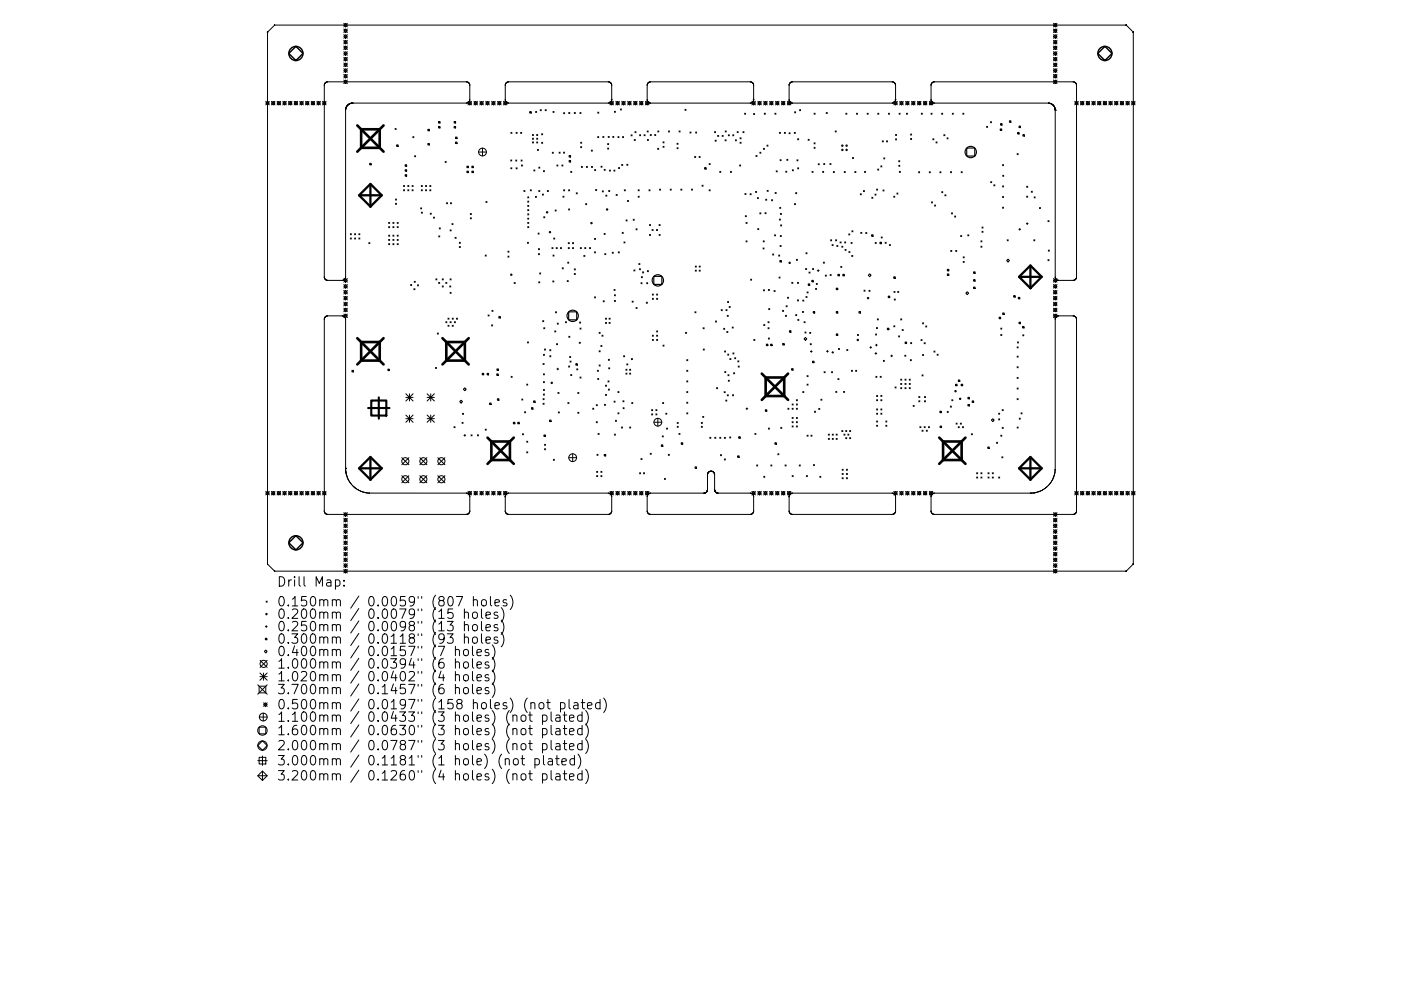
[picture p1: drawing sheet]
<svg xmlns="http://www.w3.org/2000/svg" width="297mm" height="210mm" viewBox="0 0 297 210" stroke-linecap="round" stroke-linejoin="round" font-family="sans-serif">
<defs><g id="words">
<g font-size="2.8">
<text x="58.6" y="124.5">Drill Map:</text>
<text x="58.6" y="128.7">0.150mm / 0.0059&quot; (807 holes)</text>
<text x="58.6" y="131.3">0.200mm / 0.0079&quot; (15 holes)</text>
<text x="58.6" y="133.9">0.250mm / 0.0098&quot; (13 holes)</text>
<text x="58.6" y="136.6">0.300mm / 0.0118&quot; (93 holes)</text>
<text x="58.6" y="139.2">0.400mm / 0.0157&quot; (7 holes)</text>
<text x="58.6" y="141.9">1.000mm / 0.0394&quot; (6 holes)</text>
<text x="58.6" y="144.6">1.020mm / 0.0402&quot; (4 holes)</text>
<text x="58.6" y="147.3">3.700mm / 0.1457&quot; (6 holes)</text>
<text x="58.6" y="150.5">0.500mm / 0.0197&quot; (158 holes) (not plated)</text>
<text x="58.6" y="153.1">1.100mm / 0.0433&quot; (3 holes) (not plated)</text>
<text x="58.6" y="156">1.600mm / 0.0630&quot; (3 holes) (not plated)</text>
<text x="58.6" y="159.2">2.000mm / 0.0787&quot; (3 holes) (not plated)</text>
<text x="58.6" y="162.4">3.000mm / 0.1181&quot; (1 hole) (not plated)</text>
<text x="58.6" y="165.6">3.200mm / 0.1260&quot; (4 holes) (not plated)</text>
</g>
</g></defs>
<g fill="none" stroke="#000" stroke-width=".21">
<path d="M56.7 6.8v112.9M56.7 6.8h.1M58.2 5.3l-1.5 1.5M58.2 5.3h.1M58.2 5.3h180.6M68.8 18.1v40.7M68.8 18.1h.1M68.8 18v.1M68.8 18h.1M68.8 17.9v.1M68.8 17.8v.1M68.8 17.8h.1"/>
<path d="M68.8 17.7v.1M68.9 17.7h-.1M68.9 17.6v.1M68.9 17.6h.1M69 17.6h-.1M69 17.6h.1M69 17.5v.1M69.1 17.5h-.1M69.1 17.5h.1M69.1 17.4v.1M69.2 17.4h-.1M69.3 17.4h-.1"/>
<path d="M69.4 17.4h-.1M69.4 17.4h.1M69.5 17.4h29.4M69.5 17.4h-.1M72.9 8.9l.4-.3 .3 .3-.3 .4zM72.9 13.7l.4-.3 .3 .3-.3 .4zM72.9 8.6l.7 .7M72.9 6.2l.7 .7M72.9 4.9l.7 .8M72.9 7.4l.7 .7M72.9 9.8l.7 .7M72.9 11l.7 .7"/>
<path d="M72.9 12.2l.7 .7M72.9 13.4l.7 .7M72.9 14.6l.7 .7M72.9 15.8l.7 .7M72.9 17l.7 .7M73.3 4.9l.3 .4-.3 .4-.4-.4zM73.3 6.2l.3 .3-.3 .4-.4-.4zM73.3 7.4l.3 .3-.3 .4-.4-.4zM73.3 9.8l.3 .3-.3 .4-.4-.4zM73.3 11l.3 .3-.3 .4-.4-.4zM73.3 12.2l.3 .3-.3 .4-.4-.4zM73.3 14.6l.3 .4-.3 .3-.4-.3z"/>
<path d="M73.3 15.8l.3 .4-.3 .3-.4-.3zM73.3 17l.3 .4-.3 .3-.4-.3zM73.6 4.9l-.7 .8M73.6 6.2l-.7 .7M73.6 7.4l-.7 .7M73.6 8.6l-.7 .7M73.6 9.8l-.7 .7M73.6 11l-.7 .7M73.6 12.2l-.7 .7M73.6 13.4l-.7 .7M73.6 14.6l-.7 .7M73.6 15.8l-.7 .7"/>
<path d="M73.6 17l-.7 .7M98.9 17.4h.1M99 17.4h.1M99.1 17.4h.1M99.2 17.4l.1 .1M99.3 17.5h.1M99.3 17.5l.1 .1M99.4 17.6l.1 .1M99.5 17.7h.1M99.5 17.7l.1 .3M99.6 18h.1M99.6 18v.1"/>
<path d="M99.6 18.1h.1M99.6 18.1v3M107.1 18.1v3M107.1 18.1h.1M107.1 18v.1M107.1 18h.1M107.2 17.9l-.1 .1M107.2 17.8v.1M107.2 17.7v.1M107.2 17.7h.1M107.3 17.7h-.1M107.3 17.6v.1"/>
<path d="M107.3 17.6h.1M107.4 17.6h-.1M107.4 17.5v.1M107.4 17.5h.1M107.5 17.5h-.1M107.7 17.4l-.2 .1M107.7 17.4h.1M107.8 17.4h-.1M107.8 17.4h21.2M107.8 17.4h.1M129 17.4h.1M129.1 17.4h.1"/>
<path d="M129.1 17.4h.2M129.3 17.4h.1M129.3 17.4l.1 .1M129.4 17.5h.1M129.4 17.5l.1 .1M129.5 17.6h.1M129.5 17.6v.1M129.5 17.7h.1M129.6 17.7v.1M129.6 17.8h.1M129.7 17.8v.1M129.7 17.9v.1"/>
<path d="M129.7 18h.1M129.7 18v.1M129.7 18.1h.1M129.7 18.1v3M137.2 18.1v3M137.2 18.1h.1M137.2 18v.1M137.2 18h.1M137.3 17.8l-.1 .2M137.3 17.7v.1M137.3 17.7h.1M137.6 17.4l-.3 .3"/>
<path d="M137.7 17.4h-.1M137.7 17.4h.1M137.8 17.4h-.1M137.8 17.4h.1M137.9 17.4h-.1M159 17.4h-21.1M159 17.4h.1M159.1 17.4h.1M159.2 17.4h.1M159.3 17.4h.1M159.4 17.4h.1M159.4 17.4v.1"/>
<path d="M159.4 17.5h.1M159.5 17.5l.2 .2M159.7 17.7v.1M159.7 17.8h.1M159.7 17.8l.1 .1M159.8 17.9v.1M159.8 18h.1M159.8 18v.1M159.8 18.1h.1M159.8 18.1v3M167.3 18.1v3M167.3 18.1h.1"/>
<path d="M167.3 18v.1M167.3 18h.1M167.3 17.9v.1M167.4 17.8l-.1 .1M167.4 17.8h.1M167.4 17.7v.1M167.6 17.5l-.2 .2M167.7 17.5h-.1M167.7 17.4v.1M167.7 17.4h.1M167.8 17.4h-.1M167.8 17.4h.1"/>
<path d="M167.9 17.4h-.1M167.9 17.4h.1M168 17.4h-.1M168 17.4h21.2M168 17.4h.1M189.2 17.4h.1M189.3 17.4h.1M189.4 17.4h.1M189.5 17.4v.1M189.5 17.5h.1M189.5 17.5l.3 .2M189.8 17.7h.1"/>
<path d="M189.8 17.7v.1M189.8 17.8l.1 .2M189.9 18h.1M189.9 18v.1M189.9 18.1h.1M189.9 18.1v3M197.4 18.1v3M197.4 18.1h.1M197.4 18v.1M197.4 18h.1M197.4 17.9v.1M197.4 17.8v.1"/>
<path d="M197.5 17.8h-.1M197.5 17.7v.1M197.5 17.7h.1M197.6 17.6l-.1 .1M197.6 17.6h.1M197.7 17.5l-.1 .1M197.7 17.5h.1M197.8 17.4l-.1 .1M197.8 17.4h.1M198 17.4h-.2M198 17.4h.1M198.1 17.4h-.1"/>
<path d="M198.1 17.4h.1M198.1 17.4h29.5M223.4 5.3l.3-.4 .4 .4-.4 .4zM223.4 6.5l.3-.3 .4 .3-.4 .4zM223.4 7.7l.3-.3 .4 .3-.4 .4zM223.4 8.9l.3-.3 .4 .3-.4 .4zM223.4 10.1l.3-.3 .4 .3-.4 .4zM223.4 11.3l.3-.3 .4 .3-.4 .4zM223.4 12.5l.3-.3 .4 .3-.4 .4zM223.4 13.7l.3-.3 .4 .3-.4 .4zM223.4 15l.3-.4 .4 .4-.4 .3zM223.4 16.2l.3-.4 .4 .4-.4 .3z"/>
<path d="M223.4 17.4l.3-.4 .4 .4-.4 .3zM223.4 4.9l.7 .8M223.4 6.2l.7 .7M223.4 7.4l.7 .7M223.4 8.6l.7 .7M223.4 9.8l.7 .7M223.4 11l.7 .7M223.4 12.2l.7 .7M223.4 13.4l.7 .7M223.4 14.6l.7 .7M223.4 15.8l.7 .7M223.4 17l.7 .7"/>
<path d="M224.1 4.9l-.7 .8M224.1 13.4l-.7 .7M224.1 6.2l-.7 .7M224.1 7.4l-.7 .7M224.1 8.6l-.7 .7M224.1 9.8l-.7 .7M224.1 11l-.7 .7M224.1 12.2l-.7 .7M224.1 14.6l-.7 .7M224.1 15.8l-.7 .7M224.1 17l-.7 .7M227.6 17.4h.1"/>
<path d="M227.7 17.4h.1M227.8 17.4h.1M227.8 17.4l.1 .1M227.9 17.5h.1M227.9 17.5l.2 .1M228.1 17.6v.1M228.1 17.7h.1M228.1 17.7l.1 .3M228.2 18h.1M228.2 18v.1M228.2 18.1h.1M228.2 18.1v40.7"/>
<path d="M238.8 5.3h.1M238.8 5.3l1.5 1.5M240.3 6.8h.1M240.3 6.8v112.9M56.3 21.5l.8 .8M56.7 21.5l.4 .4-.4 .4-.4-.4zM57.1 21.5l-.8 .8M57.5 21.5l.8 .8M57.9 21.5l.4 .4-.4 .4-.4-.4zM58.3 21.5l-.8 .8M58.8 21.9l.3-.4 .4 .4-.4 .4zM58.8 21.5l.7 .8"/>
<path d="M59.5 21.5l-.7 .8M60 21.5l.7 .8M60.3 21.5l.4 .4-.4 .4-.3-.4zM60.7 21.5l-.7 .8M61.2 21.5l.7 .8M61.5 21.5l.4 .4-.4 .4-.3-.4zM61.9 21.5l-.7 .8M62.4 21.5l.7 .8M62.7 21.5l.4 .4-.4 .4-.3-.4zM63.1 21.5l-.7 .8M63.6 21.5l.7 .8M63.9 21.5l.4 .4-.4 .4-.3-.4z"/>
<path d="M64.3 21.5l-.7 .8M64.8 21.5l.7 .8M65.1 21.5l.4 .4-.4 .4-.3-.4zM65.5 21.5l-.7 .8M66 21.5l.7 .8M66.4 21.5l.3 .4-.3 .4-.4-.4zM66.7 21.5l-.7 .8M67.2 21.5l.7 .8M67.6 21.5l.3 .4-.3 .4-.4-.4zM67.9 21.5l-.7 .8M68.4 21.5l.7 .8M68.8 21.5l.3 .4-.3 .4-.4-.4z"/>
<path d="M69.1 21.5l-.7 .8M73.3 23.3v35.5M73.3 23.3h.1M73.3 23.2h.1M73.3 23.2v.1M73.3 23.1h.1M73.3 23v.1M73.3 23h.1M73.4 22.9l-.1 .1M73.4 22.8h.1M73.4 22.7v.1M73.4 22.7h.1"/>
<path d="M73.5 22.6v.1M73.5 22.6l-.1 .1M73.5 22.6h.1M73.6 22.5l-.1 .1M73.6 22.5h.1M73.7 22.3l-.1 .2M73.7 22.3h.1M73.8 22.2l-.1 .1M73.8 22.2h.1M73.9 22.2h-.1M73.9 22.2h.1M73.9 22.1v.1"/>
<path d="M73.9 22.1h.1M74 22.1h-.1M74 22.1h.1M74.1 22v.1M74.1 22h.1M74.2 22h-.1M74.2 22h.1M74.3 22h-.1M74.3 22h.1M74.3 21.9v.1M74.3 21.9h.1M74.4 21.9h-.1"/>
<path d="M74.4 21.9h.1M74.5 21.9h-.1M74.5 21.9h.1M74.6 21.9h-.1M74.6 21.9h.1M74.7 21.9h-.1M74.7 21.9h.1M74.8 21.9h.1M74.8 21.9h-.1M78.4 34.7h.3v.3h-.3zM83.8 27.3l.2 .2M84 27.3l-.2 .2"/>
<path d="M84.1 30.7h.3v.4h-.3zM85.6 39.4l.2 .2M85.8 39.4l-.2 .2M85.9 35h.3v.3h-.3zM85.9 36h.3v.3h-.3zM85.9 37.1h.3v.3h-.3zM86.5 39.4l.2 .2M86.7 39.4l-.2 .2M87.4 39.4l.2 .2M87.5 29l.3 .2M87.6 39.4l-.2 .2M87.8 29l-.3 .2"/>
<path d="M87.9 33l.2 .3M88.1 33l-.2 .3M89.3 39.4l.2 .2M89.5 39.4l-.2 .2M90.2 39.4l.2 .2M90.4 39.4l-.2 .2M90.7 27.4h.3v.4h-.3zM90.7 30.4h.3v.4h-.3zM91.1 39.4l.3 .2M91.4 39.4l-.3 .2M93 25.8h.3v.3h-.3zM93 26.8h.3v.3h-.3z"/>
<path d="M94.4 34.2l.2 .3M94.6 34.2l-.2 .3M96.3 25.8h.3v.3h-.3zM96.3 26.8h.3v.3h-.3zM96.6 29.1h.3v.3h-.3zM96.6 30.1h.3v.4h-.3zM98.9 21.9h-24.1M99 21.9h-.1M99 35.3h.3v.3h-.3zM99 36.3h.3v.3h-.3zM99 21.9h.1M99.1 21.8l-.1 .1"/>
<path d="M99.2 21.8h-.1M99.2 21.5l.8 .8M99.2 21.8h.1M99.3 21.8h-.1M99.3 21.7v.1M99.4 21.7h-.1M99.4 21.7h.1M99.4 21.6v.1M99.4 21.6h.1M99.6 21.3l-.2 .3M99.6 21.2v.1M99.6 21.2h.1"/>
<path d="M99.6 21.5l.4 .4-.4 .4-.4-.4zM99.6 21.1v.1M100 21.5l-.8 .8M100 35.3h.4v.3h-.4zM100 36.3h.4v.3h-.4zM100.5 21.5l.7 .8M100.9 21.5l.3 .4-.3 .4-.4-.4zM101.2 21.5l-.7 .8M101.5 32.3h1.6M101.7 21.9l.4-.4 .4 .4-.4 .4zM101.7 21.5l.8 .8M102.3 31.4v1.7"/>
<path d="M102.5 21.5l-.8 .8M103 21.5l.7 .8M103.4 21.5l.3 .4-.3 .4-.4-.4zM103.7 21.5l-.7 .8M104.2 21.9l.4-.4 .4 .4-.4 .4zM104.2 21.5l.8 .8M105 21.5l-.8 .8M105.5 21.9l.4-.4 .3 .4-.3 .4zM105.5 21.5l.7 .8M106.2 21.5l-.7 .8M106.7 21.9l.4-.4 .4 .4-.4 .4zM106.7 21.5l.8 .8"/>
<path d="M107.1 21.1v.1M107.1 21.2h.1M107.1 21.2v.1M107.1 21.3l.1 .1M107.2 21.4h.1M107.2 21.4l.2 .3M107.4 21.7l.1 .1M107.5 21.8h.1M107.5 21.5l-.8 .8M107.6 21.8h.1M107.6 21.8l.1 .1M107.7 21.9h.1"/>
<path d="M107.8 21.9h.1M107.8 21.9h21.2M108.3 33.9l.2 .3M108.3 35.6l.2 .2M108.3 28.1l.2 .2M108.5 33.9l-.2 .3M108.5 35.6l-.2 .2M108.5 28.1l-.2 .2M109.3 33.9l.3 .3M109.4 28.1l.2 .2M109.4 35.6l.2 .2M109.6 33.9l-.3 .3"/>
<path d="M109.6 35.6l-.2 .2M109.6 28.1l-.2 .2M110.4 28.1l.2 .2M110.5 33.9l.2 .3M110.5 35l.3 .2M110.6 28.1l-.2 .2M110.7 33.9l-.2 .3M110.8 35l-.3 .2M112.3 23.7h.3v.3h-.3zM112.9 28.5l.2 .3M112.9 29.3l.2 .2M112.9 30.1l.2 .2"/>
<path d="M113.1 29.3l-.2 .2M113.1 28.5l-.2 .3M113.1 30.1l-.2 .2M113.2 36.1l.2 .2M113.4 36.1l-.2 .2M113.6 23.6l.2 .3M113.8 23.6l-.2 .3M113.8 28.5l.2 .3M113.8 29.3l.2 .2M113.8 30.1l.2 .2M113.9 31.7l.3 .2M114 29.3l-.2 .2"/>
<path d="M114 30.1l-.2 .2M114 28.5l-.2 .3M114.2 31.7l-.3 .2M114.2 35.5l.3 .2M114.5 35.5l-.3 .2M114.5 23.3l.3 .2M114.8 23.3l-.3 .2M114.8 28.4l.3 .2M114.8 30.2l.3 .2M115.1 28.4l-.3 .2M115.1 30.2l-.3 .2M115.2 36.2l.2 .2"/>
<path d="M115.4 36.2l-.2 .2M115.6 23.3l.2 .2M115.8 23.3l-.2 .2M117.1 32.3l.2 .2M117.2 23.6l.3 .3M117.3 32.3l-.2 .2M117.5 23.6l-.3 .3M118.1 35l.2 .2M118.3 35l-.2 .2M118.5 32.3l.3 .2M118.8 32.3l-.3 .2M119.1 35l.2 .2"/>
<path d="M119.3 35l-.2 .2M119.5 32.3l.2 .2M119.5 23.9l.2 .2M119.7 32.3l-.2 .2M119.7 23.9l-.2 .2M120.6 23.9l.2 .2M120.7 33h.3v.3h-.3zM120.7 34.1h.3v.3h-.3zM120.8 23.9l-.2 .2M121 36.4l.2 .2M121.2 36.4l-.2 .2M121.8 23.9l.2 .2"/>
<path d="M122 23.9l-.2 .2M123 23.9l.2 .2M123.1 30.2l.2 .2M123.1 31.1l.2 .2M123.2 23.9l-.2 .2M123.3 35.3l.2 .2M123.3 30.2l-.2 .2M123.3 31.1l-.2 .2M123.5 35.3l-.2 .2M124.3 35.3l.2 .2M124.5 35.3l-.2 .2M125.4 31.8l.2 .3"/>
<path d="M125.4 35.3l.2 .2M125.6 31.8l-.2 .3M125.6 35.3l-.2 .2M126.1 36l.2 .2M126.3 36l-.2 .2M126.7 29l.2 .2M126.7 23.8l.3 .2M126.9 29l-.2 .2M127 23.8l-.3 .2M127.4 35.3l.2 .2M127.6 35.3l-.2 .2M127.8 28.9l.2 .3"/>
<path d="M128 28.9l-.2 .3M128.1 35.9l.2 .2M128.3 35.9l-.2 .2M128.8 30.5l.3 .2M128.8 31.4l.3 .2M128.9 28.9l.3 .3M129 21.9h.1M129.1 30.5l-.3 .2M129.1 31.4l-.3 .2M129.1 21.9h-.1M129.1 21.9h.1M129.2 28.9l-.3 .3"/>
<path d="M129.2 21.8l-.1 .1M129.2 36.1l.2 .2M129.2 21.8h.1M129.3 21.8h-.1M129.3 21.8h.1M129.3 21.5l.8 .8M129.4 21.8h-.1M129.4 21.7v.1M129.4 36.1l-.2 .2M129.5 21.6l-.1 .1M129.6 21.5l-.1 .1M129.6 21.5h.1"/>
<path d="M129.7 21.4l-.1 .1M129.7 21.4h.1M129.7 21.3v.1M129.7 21.2v.1M129.7 21.2h.1M129.7 21.5l.4 .4-.4 .4-.4-.4zM129.7 21.1v.1M129.9 28.9l.2 .3M130.1 21.5l-.8 .8M130.1 28.9l-.2 .3M130.2 36.1l.2 .2M130.3 23.6l.2 .2"/>
<path d="M130.4 36.1l-.2 .2M130.5 23.6l-.2 .2M130.6 21.9l.3-.4 .4 .4-.4 .4zM130.6 21.5l.7 .8M131 29l.2 .2M131.1 35.5l.3 .3M131.2 29l-.2 .2M131.3 21.5l-.7 .8M131.4 35.5l-.3 .3M131.5 23.1l.3 .2M131.8 23.1l-.3 .2M131.8 34.9l.2 .2"/>
<path d="M131.8 21.9l.4-.4 .4 .4-.4 .4zM131.8 21.5l.8 .8M132 29l.2 .2M132 34.9l-.2 .2M132.2 29l-.2 .2M132.6 21.5l-.8 .8M132.9 34.9l.2 .2M133.1 21.5l.7 .8M133.1 34.9l-.2 .2M133.5 21.5l.3 .4-.3 .4-.4-.4zM133.8 28.6l.2 .2M133.8 21.5l-.7 .8"/>
<path d="M134 28.6l-.2 .2M134.3 21.9l.4-.4 .4 .4-.4 .4zM134.3 21.5l.8 .8M134.5 29.6l.2 .2M134.6 27.9l.2 .3M134.7 29.6l-.2 .2M134.8 27.9l-.2 .3M135.1 21.5l-.8 .8M135.6 21.5l.7 .8M135.6 28.6l.2 .2M135.8 28.6l-.2 .2M136 21.5l.3 .4-.3 .4-.4-.4z"/>
<path d="M136.3 21.5l-.7 .8M136.6 28.6l.2 .2M136.8 28.6l-.2 .2M136.8 21.5l.8 .8M137.2 27.8l.2 .2M137.2 21.5l.4 .4-.4 .4-.4-.4zM137.2 21.1v.1M137.2 21.2v.1M137.2 21.3h.1M137.2 21.3l.1 .2M137.3 29.6l.2 .2M137.3 21.5h.1"/>
<path d="M137.3 21.5l.1 .1M137.4 21.6h.1M137.4 21.6v.1M137.4 27.8l-.2 .2M137.4 21.7h.1M137.5 21.7h.1M137.5 29.6l-.2 .2M137.5 21.7l.1 .1M137.6 21.8h.1M137.6 21.5l-.8 .8M137.7 21.8l.1 .1M137.8 21.9h.1"/>
<path d="M137.9 28.5l.2 .3M137.9 21.9h21.1M138.1 28.5l-.2 .3M138.8 28.5l.2 .3M139 28.5l-.2 .3M139.4 31.5l.3 .2M139.5 27.8l.2 .2M139.7 31.5l-.3 .2M139.7 27.8l-.2 .2M140.6 30.1l.2 .2M140.6 31l.2 .3M140.8 30.1l-.2 .2"/>
<path d="M140.8 31l-.2 .3M141.7 27.8l.2 .2M141.9 27.8l-.2 .2M143.5 30.4l.3 .2M143.5 31.3l.3 .3M143.8 30.4l-.3 .2M143.8 31.3l-.3 .3M144 27.8l.2 .2M144.2 27.8l-.2 .2M145.2 23.2l.3 .2M145.5 23.2l-.3 .2M146.3 28l.2 .2"/>
<path d="M146.5 28l-.2 .2M147.3 33.2l.2 .2M147.5 28l.2 .2M147.5 33.2l-.2 .2M147.7 28l-.2 .2M148.2 33.2l.2 .2M148.4 33.2l-.2 .2M148.8 39.3l.3 .2M149.1 39.3l-.3 .2M149.4 35.6h.3v.3h-.3zM150.3 34.7l.3 .2M150.6 34.7l-.3 .2"/>
<path d="M151.5 27.9l.2 .3M151.6 29.7l.2 .3M151.7 27.9l-.2 .3M151.8 29.7l-.2 .3M152.2 28.7l.2 .2M152.4 28.7l-.2 .2M152.6 36.4l.2 .2M152.8 36.4l-.2 .2M153.1 28.7l.2 .2M153.3 28.7l-.2 .2M153.7 29.7l.3 .2M153.8 27.8l.2 .2"/>
<path d="M154 29.7l-.3 .2M154 27.8l-.2 .2M154.4 28.6l.2 .2M154.6 28.6l-.2 .2M154.9 36.4l.2 .2M155.1 36.4l-.2 .2M155.4 28.6l.2 .2M155.6 28.6l-.2 .2M155.9 29.7l.2 .2M156.1 29.7l-.2 .2M156.3 27.9l.2 .3M156.5 27.9l-.2 .3"/>
<path d="M156.8 35l.2 .2M156.9 29.2l.2 .3M156.9 30.2l.2 .2M157 35l-.2 .2M157.1 29.2l-.2 .3M157.1 30.2l-.2 .2M157.5 27.9l.2 .3M157.7 27.9l-.2 .3M157.9 24l.2 .2M158.1 24l-.2 .2M159.1 21.9h-.1M159.3 21.8l-.2 .1"/>
<path d="M159.3 21.8h.1M159.4 21.8h-.1M159.4 21.8h.1M159.4 21.5l.8 .8M159.5 21.7l-.1 .1M159.5 21.7h.1M159.6 21.7h-.1M159.6 21.6v.1M159.6 21.6h.1M159.7 21.5l-.1 .1M159.7 21.5h.1M159.7 21.4v.1"/>
<path d="M159.8 21.4h-.1M159.8 21.3v.1M159.8 21.3h.1M159.8 24.1l.2 .2M159.8 21.2v.1M159.8 21.5l.4 .4-.4 .4-.4-.4zM159.8 21.1v.1M160 24.1l-.2 .2M160.2 21.5l-.8 .8M160.3 33l.2 .2M160.5 33l-.2 .2M160.7 21.9l.3-.4 .4 .4-.4 .4z"/>
<path d="M160.7 21.5l.7 .8M161.1 32.3l.2 .2M161.3 32.3l-.2 .2M161.4 21.5l-.7 .8M161.9 31.5l.2 .2M161.9 21.9l.4-.4 .4 .4-.4 .4zM161.9 21.5l.8 .8M162 24l.3 .2M162.1 31.5l-.2 .2M162.3 24l-.3 .2M162.6 30.8l.2 .2M162.7 21.5l-.8 .8"/>
<path d="M162.8 30.8l-.2 .2M163.2 21.9l.3-.4 .4 .4-.4 .4zM163.2 21.5l.7 .8M163.9 21.5l-.7 .8M164.3 24l.2 .2M164.4 21.5l.8 .8M164.5 24l-.2 .2M164.6 36.2l.2 .3M164.8 36.2l-.2 .3M164.8 21.5l.4 .4-.4 .4-.4-.4zM165.2 21.5l-.8 .8M165.2 28.1l.3 .2"/>
<path d="M165.4 33.9l.2 .2M165.5 28.1l-.3 .2M165.6 33.9l-.2 .2M165.7 21.5l.7 .8M166.1 21.5l.3 .4-.3 .4-.4-.4zM166.3 28.1l.2 .2M166.4 21.5l-.7 .8M166.5 28.1l-.2 .2M166.6 36.3l.2 .2M166.8 36.3l-.2 .2M166.8 33.8l.2 .2M166.9 21.9l.4-.4 .4 .4-.4 .4z"/>
<path d="M166.9 21.5l.8 .8M167 33.8l-.2 .2M167.3 28.2l.2 .2M167.3 21.1v.1M167.3 21.2v.1M167.3 21.3h.1M167.3 21.3v.1M167.3 21.4h.1M167.4 21.4v.1M167.4 21.5h.1M167.4 21.5l.1 .1M167.5 21.6h.1"/>
<path d="M167.5 21.6v.1M167.5 28.2l-.2 .2M167.5 21.7h.1M167.6 21.7h.1M167.6 21.7l.1 .1M167.7 21.5l-.8 .8M167.7 21.8h.1M167.8 21.8h.1M167.8 21.8l.2 .1M168 36l.2 .2M168 21.9h.1M168.2 36l-.2 .2"/>
<path d="M168.4 28.1l.2 .2M168.5 23.7l.2 .2M168.6 28.1l-.2 .2M168.7 23.7l-.2 .2M169 33.9l.2 .2M169.1 29.4l.2 .3M169.1 35.6l.2 .2M169.2 33.9l-.2 .2M169.3 29.4l-.2 .3M169.3 35.6l-.2 .2M169.5 23.3l.3 .2M169.8 23.3l-.3 .2"/>
<path d="M171.3 29.5l.3 .3M171.6 29.5l-.3 .3M172.2 36.4l.2 .2M172.4 36.4l-.2 .2M172.6 30.3l.2 .2M172.6 31.2l.2 .3M172.6 24l.2 .2M172.8 31.2l-.2 .3M172.8 30.3l-.2 .2M172.8 24l-.2 .2M173.5 34.7l.2 .3M173.7 34.7l-.2 .3"/>
<path d="M174.4 36.4l.2 .2M174.6 36.4l-.2 .2M174.6 34.7l.3 .2M174.9 34.7l-.3 .2M175.2 23.9l.2 .2M175.4 23.9l-.2 .2M176 34.7l.2 .2M176.2 34.7l-.2 .2M176.7 36.4l.2 .2M176.9 36.4l-.2 .2M177.1 27.8l.2 .2M177.3 27.8l-.2 .2"/>
<path d="M179 36.4l.2 .2M179.2 36.4l-.2 .2M179.3 24l.3 .2M179.6 24l-.3 .2M180.7 33.4l.3 .2M181 33.4l-.3 .2M181.2 36.4l.3 .2M181.5 36.4l-.3 .2M181.6 24l.2 .2M181.8 24l-.2 .2M183.3 36.4l.2 .2M183.5 36.4l-.2 .2"/>
<path d="M183.8 24l.3 .2M184.1 24l-.3 .2M186.1 35.9l.2 .2M186.1 24l.2 .2M186.3 35.9l-.2 .2M186.3 24l-.2 .2M186.8 35.2l.2 .2M187 35.2l-.2 .2M187.1 29.9l.2 .2M187.3 29.9l-.2 .2M187.4 33.5l.2 .2M187.6 33.5l-.2 .2"/>
<path d="M188 29.9l.2 .2M188.2 29.9l-.2 .2M188.4 24l.2 .2M188.6 24l-.2 .2M189.2 21.9h-21.2M189.2 21.9h.1M189.3 21.9h-.1M189.4 21.8l-.1 .1M189.5 21.9l.4-.4 .4 .4-.4 .4zM189.5 21.5l.8 .8M189.6 21.7l-.2 .1M189.6 21.7h.1"/>
<path d="M189.7 21.7h-.1M189.7 21.6v.1M189.7 21.6h.1M189.8 21.5l-.1 .1M189.8 21.5h.1M189.9 21.3l-.1 .2M189.9 21.3h.1M189.9 28.5l.2 .3M189.9 29.5l.2 .2M189.9 21.2v.1M189.9 21.1v.1M190.1 28.5l-.2 .3"/>
<path d="M190.1 29.5l-.2 .2M190.3 21.5l-.8 .8M190.5 34.1l.3 .2M190.6 35.1l.2 .2M190.6 24l.2 .2M190.7 36.4l.2 .2M190.8 21.5l.7 .8M190.8 34.1l-.3 .2M190.8 35.1l-.2 .2M190.8 24l-.2 .2M190.9 36.4l-.2 .2M191.1 21.5l.4 .4-.4 .4-.3-.4z"/>
<path d="M191.5 21.5l-.7 .8M192 21.9l.4-.4 .4 .4-.4 .4zM192 21.5l.8 .8M192.2 24l.2 .2M192.4 24l-.2 .2M192.8 21.5l-.8 .8M193.1 28.4l.2 .3M193.1 29.4l.2 .2M193.3 21.5l.7 .8M193.3 28.4l-.2 .3M193.3 29.4l-.2 .2M193.6 21.5l.4 .4-.4 .4-.3-.4z"/>
<path d="M194 21.5l-.7 .8M194.5 21.5l.8 .8M194.8 36.4l.2 .3M194.9 21.5l.4 .4-.4 .4-.4-.4zM195 36.4l-.2 .3M195.3 21.5l-.8 .8M195.3 24l.3 .2M195.6 24l-.3 .2M195.8 21.9l.3-.4 .4 .4-.4 .4zM195.8 21.5l.7 .8M196.5 21.5l-.7 .8M197 36.4l.2 .3"/>
<path d="M197 21.9l.4-.4 .4 .4-.4 .4zM197 21.5l.8 .8M197.2 36.4l-.2 .3M197.4 24l.2 .2M197.4 21.1v.1M197.4 21.2v.2M197.4 21.4h.1M197.4 21.4l.1 .1M197.5 21.5h.1M197.5 21.5v.1M197.5 21.6l.2 .1M197.6 24l-.2 .2"/>
<path d="M197.7 21.7v.1M197.7 21.8h.1M197.8 21.5l-.8 .8M197.8 29.4l.2 .3M197.8 21.8h.1M197.9 21.8h.1M197.9 21.8l.1 .1M198 21.9h.1M198 29.4l-.2 .3M198.1 21.9h.1M198.1 21.9h24.2M198.4 30.1l.3 .2"/>
<path d="M198.7 30.1l-.3 .2M199.3 36.4l.2 .3M199.5 36.4l-.2 .3M199.6 24l.3 .2M199.9 24l-.3 .2M200.1 28.6l.2 .2M200.3 28.6l-.2 .2M200.8 29.2l.2 .3M201 29.2l-.2 .3M201.5 36.4l.3 .2M201.8 36.4l-.3 .2M201.9 24l.2 .2"/>
<path d="M202.1 24l-.2 .2M203.8 36.4l.2 .2M204 36.4l-.2 .2M204.1 24l.3 .2M204.4 24l-.3 .2M209.2 26.8l.2 .2M209.4 26.8l-.2 .2M210 25.8l.2 .2M210 38.5l.3 .3M210.2 25.8l-.2 .2M210.3 38.5l-.3 .3M210.7 39.2l.2 .2"/>
<path d="M210.9 39.2l-.2 .2M212.1 27.4h.3v.3h-.3zM212.1 26.2h.4v.3h-.4zM212.6 34.9l.2 .3M212.6 39.4l.2 .3M212.6 37.2l.2 .2M212.8 39.4l-.2 .3M212.8 34.9l-.2 .3M212.8 37.2l-.2 .2M214 25.6h.3v.3h-.3zM215.6 32.6l.3 .2M215.7 28.1h.4v.3h-.4z"/>
<path d="M215.9 32.6l-.3 .2M216 26.8h.4v.3h-.4zM216.9 28.6h.3v.3h-.3zM217.7 39.5l.2 .2M217.9 39.5l-.2 .2M222.3 21.9h.1M222.4 21.9h.1M222.5 21.9h.1M222.6 21.9h.1M222.7 21.9h.1M222.7 21.9v.1M222.7 22h.1"/>
<path d="M222.8 22h.1M222.9 22h.1M222.9 22l.1 .1M222.9 22.1h.1M223 22.1h.1M223.1 22.1h.1M223.1 22.1v.1M223.1 22.2h.1M223.2 22.2h.1M223.2 22.2l.1 .1M223.3 22.3h.1M223.3 22.3l.1 .2"/>
<path d="M223.4 22.5h.1M223.5 22.5h.1M223.5 22.5v.1M223.5 22.6h.1M223.5 22.6v.1M223.5 22.7h.1M223.6 22.7h.1M223.6 22.7v.1M223.6 22.8h.1M223.6 22.9h.1M223.6 22.9l.1 .1M223.7 23h.1"/>
<path d="M223.7 23v.1M223.7 23.1h.1M223.7 23.1v.1M223.7 23.2h.1M223.7 23.2v.2M223.7 23.4h.1M223.7 23.4v35.4M227.9 21.9l.3-.4 .4 .4-.4 .4zM227.9 21.5l.7 .8M228.6 21.5l-.7 .8M229.1 21.9l.3-.4 .4 .4-.4 .4zM229.1 21.5l.7 .8"/>
<path d="M229.8 21.5l-.7 .8M230.3 21.9l.4-.4 .3 .4-.3 .4zM230.3 21.5l.7 .8M231 21.5l-.7 .8M231.5 21.5l.7 .8M231.9 21.5l.3 .4-.3 .4-.4-.4zM232.2 21.5l-.7 .8M232.7 21.9l.4-.4 .3 .4-.3 .4zM232.7 21.5l.7 .8M233.4 21.5l-.7 .8M233.9 21.5l.7 .8M234.3 21.5l.3 .4-.3 .4-.4-.4z"/>
<path d="M234.6 21.5l-.7 .8M235.1 21.9l.4-.4 .3 .4-.3 .4zM235.1 21.5l.7 .8M235.8 21.5l-.7 .8M236.3 21.5l.7 .8M236.7 21.5l.3 .4-.3 .4-.4-.4zM237 21.5l-.7 .8M237.5 21.9l.4-.4 .4 .4-.4 .4zM237.5 21.5l.8 .8M238.3 21.5l-.8 .8M238.7 21.9l.4-.4 .4 .4-.4 .4zM238.7 21.5l.8 .8"/>
<path d="M239.5 21.5l-.8 .8M239.9 21.9l.4-.4 .4 .4-.4 .4zM239.9 21.5l.8 .8M240.7 21.5l-.8 .8M68.8 58.8v.1M68.8 58.9h.1M68.8 58.9v.1M68.8 59l.1 .2M68.9 59.2h.1M68.9 59.2l.1 .1M69 59.3h.1M69.1 59.3v.1"/>
<path d="M69.1 59.4h.1M69.2 59.4l.1 .1M69.3 59.5h.1M69.4 59.5h.1M72.6 59.5h-3.1M72.7 59.5h-.1M72.7 59.5h.1M72.8 59.4l-.1 .1M72.8 59.4h.1M72.9 59.4h-.1M72.9 59.1l.7 .8M72.9 59.4h.1"/>
<path d="M73.1 59.2l-.2 .2M73.2 59.1l-.1 .1M73.2 59.1h.1M73.2 59v.1M73.2 59h.1M73.3 58.9l-.1 .1M73.3 58.9h.1M73.3 58.8v.1M73.3 59.1l.3 .4-.3 .4-.4-.4zM73.6 59.1l-.7 .8M74.3 49.6l.2 .2M74.3 50.5l.2 .2"/>
<path d="M74.5 49.6l-.2 .2M74.5 50.5l-.2 .2M75.2 50.5l.2 .2M75.2 49.6l.2 .2M75.4 49.6l-.2 .2M75.4 50.5l-.2 .2M76.1 50.5l.2 .2M76.1 49.6l.2 .2M76.3 49.6l-.2 .2M76.3 50.5l-.2 .2M78.2 51.5l.2 .2M78.4 51.5l-.2 .2"/>
<path d="M82.4 47.2l.2 .2M82.4 48.1l.2 .2M82.4 49.9l.2 .2M82.4 50.8l.2 .2M82.4 51.7l.2 .2M82.6 47.2l-.2 .2M82.6 48.1l-.2 .2M82.6 49.9l-.2 .2M82.6 50.8l-.2 .2M82.6 51.7l-.2 .2M83.3 48.1l.2 .2M83.3 50.8l.2 .2"/>
<path d="M83.3 51.7l.2 .2M83.3 47.2l.2 .2M83.3 49.9l.2 .2M83.5 47.2l-.2 .2M83.5 49.9l-.2 .2M83.5 50.8l-.2 .2M83.5 48.1l-.2 .2M83.5 51.7l-.2 .2M83.8 42.2l.3 .2M83.8 43.1l.3 .3M84.1 42.2l-.3 .2M84.1 43.1l-.3 .3"/>
<path d="M84.2 49.9l.2 .2M84.2 51.7l.2 .2M84.2 48.1l.2 .2M84.2 50.8l.2 .2M84.2 47.2l.2 .2M84.4 48.1l-.2 .2M84.4 49.9l-.2 .2M84.4 47.2l-.2 .2M84.4 50.8l-.2 .2M84.4 51.7l-.2 .2M85.6 40.3l.2 .2M85.8 40.3l-.2 .2"/>
<path d="M86.5 40.3l.2 .2M86.7 40.3l-.2 .2M87.4 40.3l.2 .2M87.6 40.3l-.2 .2M87.8 59.7l.2 .2M88 59.7l-.2 .2M89.2 44.1l.2 .2M89.3 40.3l.2 .2M89.3 45l.3 .2M89.4 44.1l-.2 .2M89.5 40.3l-.2 .2M89.6 45l-.3 .2"/>
<path d="M90.2 40.3l.2 .2M90.4 40.3l-.2 .2M91.1 40.3l.3 .2M91.2 45.2l.2 .3M91.4 40.3l-.3 .2M91.4 45.2l-.2 .3M91.9 46.1l.2 .2M92.1 46.1l-.2 .2M92.4 59.2l.2 .2M92.6 59.2l-.2 .2M93 59.9l.2 .2M93 50l.2 .3"/>
<path d="M93.1 48.4l.3 .2M93.2 59.9l-.2 .2M93.2 50l-.2 .3M93.4 48.4l-.3 .2M93.8 59.2l.2 .2M94 59.2l-.2 .2M94.5 59.9l.2 .2M94.7 43l.2 .2M94.7 59.9l-.2 .2M94.9 43l-.2 .2M95.4 59.2l.2 .2M95.4 48.8l.3 .2"/>
<path d="M95.5 43l.2 .2M95.6 59.2l-.2 .2M95.7 48.8l-.3 .2M95.7 43l-.2 .2M95.8 47.4l.2 .3M96 47.4l-.2 .3M96.5 50.3l.2 .3M96.7 50.3l-.2 .3M97.4 52.3l.2 .2M97.4 51.4l.2 .2M97.6 51.4l-.2 .2M97.6 52.3l-.2 .2"/>
<path d="M99.7 45.3l.2 .2M99.7 46.2l.2 .2M99.9 45.3l-.2 .2M99.9 46.2l-.2 .2M102.9 54.1l.2 .2M103 42.7l.3 .3M103.1 54.1l-.2 .2M103.3 42.7l-.3 .3M107.7 53.3l.2 .2M107.7 54.3l.2 .3M107.9 53.3l-.2 .2M107.9 54.3l-.2 .3"/>
<path d="M109 59.9l.2 .3M109.2 59.9l-.2 .3M111.1 40.4l.2 .2M111.3 40.4l-.2 .2M111.8 51.4l.3 .2M111.9 41.8l.2 .2M111.9 42.7l.2 .2M111.9 43.6l.2 .2M111.9 44.5l.2 .2M111.9 45.4l.2 .2M111.9 46.3l.2 .2M111.9 47.2l.2 .2"/>
<path d="M111.9 48.1l.2 .2M112.1 51.4l-.3 .2M112.1 42.7l-.2 .2M112.1 41.8l-.2 .2M112.1 43.6l-.2 .2M112.1 44.5l-.2 .2M112.1 45.4l-.2 .2M112.1 46.3l-.2 .2M112.1 47.2l-.2 .2M112.1 48.1l-.2 .2M112.4 40.3l.3 .2M112.7 40.3l-.3 .2"/>
<path d="M113.5 41.7l.2 .2M113.7 41.7l-.2 .2M114.1 49.4l.2 .3M114.2 53.8l.2 .2M114.2 52.8l.2 .2M114.2 59.8l.2 .2M114.2 40.4l.3 .2M114.3 49.4l-.2 .3M114.4 52.8l-.2 .2M114.4 53.8l-.2 .2M114.4 57.9l.2 .2M114.4 59.8l-.2 .2"/>
<path d="M114.5 40.4l-.3 .2M114.6 57.9l-.2 .2M115 41.2l.2 .2M115.2 41.2l-.2 .2M115.3 46l.2 .2M115.5 46l-.2 .2M116 40.4l.3 .2M116.3 40.4l-.3 .2M117 52.5l.2 .3M117.2 59.6l.2 .2M117.2 52.5l-.2 .3M117.2 54.1l.3 .2"/>
<path d="M117.4 50.5l.2 .2M117.4 59.6l-.2 .2M117.5 54.1l-.3 .2M117.6 50.5l-.2 .2M117.7 44.6l.2 .2M117.9 44.6l-.2 .2M117.9 52.5l.2 .3M118.1 52.5l-.2 .3M118.8 52.5l.2 .3M119 52.5l-.2 .3M119.2 56.8l.2 .2M119.3 41.6l.3 .2"/>
<path d="M119.4 56.8l-.2 .2M119.5 40.3l.2 .2M119.6 41.6l-.3 .2M119.7 40.3l-.2 .2M120.3 59.5l.2 .3M120.4 55.6l.2 .2M120.5 59.5l-.2 .3M120.5 51.5l.2 .2M120.5 52.5l.2 .3M120.6 40.3l.2 .2M120.6 44.3l.2 .3M120.6 55.6l-.2 .2"/>
<path d="M120.7 51.5l-.2 .2M120.7 52.5l-.2 .3M120.8 44.3l-.2 .3M120.8 40.3l-.2 .2M121.4 51.5l.2 .2M121.4 52.5l.2 .3M121.6 51.5l-.2 .2M121.6 52.5l-.2 .3M121.8 57l.2 .3M121.8 58l.2 .2M122 57l-.2 .3M122 58l-.2 .2"/>
<path d="M122.2 40.9l.2 .2M122.4 40.9l-.2 .2M123 52.5l.3 .3M123.3 52.5l-.3 .3M123.8 54.2l.2 .2M124 52.5l.2 .3M124 54.2l-.2 .2M124.2 43.2l.2 .2M124.2 52.5l-.2 .3M124.4 43.2l-.2 .2M125 52.5l.2 .3M125.2 52.5l-.2 .3"/>
<path d="M126 50.6l.3 .2M126 53.4l.3 .3M126.3 50.6l-.3 .2M126.3 53.4l-.3 .3M126.3 40.2l.2 .2M126.5 40.2l-.2 .2M127.7 40.5l.2 .2M127.9 40.5l-.2 .2M128.1 49.5l.2 .2M128.2 53.8l.3 .2M128.3 49.5l-.2 .2M128.5 53.8l-.3 .2"/>
<path d="M128.5 41.4l.2 .2M128.7 41.4l-.2 .2M129.1 40.4l.2 .2M129.3 40.4l-.2 .2M129.8 53.5l.2 .2M130 53.5l-.2 .2M130.6 41.2l.3 .3M130.9 41.2l-.3 .3M131.1 53.4l.2 .3M131.3 53.4l-.2 .3M131.9 49.3l.2 .2M132.1 49.3l-.2 .2"/>
<path d="M132.3 51.3l.2 .3M132.4 40.3l.2 .2M132.5 51.3l-.2 .3M132.6 40.3l-.2 .2M132.7 46.7l.3 .2M133 46.7l-.3 .2M133 42.5l.3 .3M133.3 42.5l-.3 .3M134.2 46.5l.3 .2M134.4 57.3l.2 .2M134.5 46.5l-.3 .2M134.6 57.3l-.2 .2"/>
<path d="M134.8 48.5l.3 .3M135.1 48.5l-.3 .3M135.3 41.6l.2 .2M135.3 40.3l.2 .2M135.4 55.9l.3 .2M135.5 40.3l-.2 .2M135.5 41.6l-.2 .2M135.6 57l.2 .2M135.7 55.9l-.3 .2M135.8 57l-.2 .2M135.9 60l.2 .2M136 58.7l.2 .2"/>
<path d="M136.1 60l-.2 .2M136.2 58.7l-.2 .2M136.2 57.7l.3 .2M136.5 57.7l-.3 .2M137.1 60l.2 .2M137.3 57.4l.2 .2M137.3 60l-.2 .2M137.5 57.4l-.2 .2M137.6 40.3l.2 .2M137.7 49.7l.2 .3M137.7 47.6l.2 .3M137.8 40.3l-.2 .2"/>
<path d="M137.9 47.6l-.2 .3M137.9 49.7l-.2 .3M138.2 48.7l.3 .2M138.5 48.7l-.3 .2M139.2 48.7l.2 .2M139.4 48.7l-.2 .2M139.7 49.7l.3 .3M139.7 47.6l.3 .3M139.8 40.1l.3 .2M140 49.7l-.3 .3M140 47.6l-.3 .3M140.1 40.1l-.3 .2"/>
<path d="M142.1 40.1l.2 .2M142.3 40.1l-.2 .2M144.4 40.1l.2 .2M144.6 40.1l-.2 .2M146.6 40.1l.2 .2M146.8 40.1l-.2 .2M147.4 57.3l.2 .2M147.4 56.4l.2 .3M147.6 56.4l-.2 .3M147.6 57.3l-.2 .2M148.2 56.4l.3 .3M148.2 57.3l.3 .2"/>
<path d="M148.5 56.4l-.3 .3M148.5 57.3l-.3 .2M150.3 40.3l.3 .2M150.6 40.3l-.3 .2M157.9 41.1l.3 .2M158 45.8l.2 .2M158.2 41.1l-.3 .2M158.2 47.2l.2 .2M158.2 51.1l.2 .2M158.2 45.8l-.2 .2M158.4 47.2l-.2 .2M158.4 51.1l-.2 .2"/>
<path d="M159 41.1l.3 .2M159.1 59.2l.3 .3M159.3 41.1l-.3 .2M159.4 59.2l-.3 .3M160.2 40.6l.2 .2M160.4 40.6l-.2 .2M160.6 41.9l.2 .2M160.7 48.5l.2 .2M160.8 41.9l-.2 .2M160.9 48.5l-.2 .2M161.1 45.2l.2 .2M161.3 45.2l-.2 .2"/>
<path d="M161.8 52.6l.2 .2M161.8 51.1l.2 .2M162 52.6l-.2 .2M162 51.1l-.2 .2M162.2 45.1l.2 .2M162.3 42.3l.3 .2M162.4 45.1l-.2 .2M162.6 42.3l-.3 .2M162.6 40.4l.3 .2M162.9 40.4l-.3 .2M163.6 42.4l.2 .2M163.8 42.4l-.2 .2"/>
<path d="M163.8 53.9l.2 .2M164 53.9l-.2 .2M164.2 49.8l.2 .2M164.3 40.8l.3 .3M164.4 49.8l-.2 .2M164.6 40.8l-.3 .3M165.1 54.1l.2 .2M165.2 58.8l.2 .2M165.2 46.5l.3 .2M165.3 54.1l-.2 .2M165.3 44l.2 .2M165.3 55.3h.4v.3h-.4z"/>
<path d="M165.4 58.8l-.2 .2M165.4 52.1l.2 .2M165.4 50l.3 .2M165.5 46.5l-.3 .2M165.5 45.3l.2 .2M165.5 47.7l.2 .2M165.5 44l-.2 .2M165.6 52.1l-.2 .2M165.7 50l-.3 .2M165.7 45.3l-.2 .2M165.7 47.7l-.2 .2M167.9 59.9l.2 .2"/>
<path d="M168.1 59.9l-.2 .2M168.4 43.2l.3 .2M168.7 43.2l-.3 .2M168.7 40.9l.2 .2M168.9 55l.2 .2M168.9 40.9l-.2 .2M169.1 59.9l.2 .2M169.1 55l-.2 .2M169.3 59.9l-.2 .2M170.8 57l.2 .2M170.9 53.6l.2 .2M171 57l-.2 .2"/>
<path d="M171.1 53.6l-.2 .2M171.5 57.7l.2 .2M171.7 57.7l-.2 .2M172.1 59.5h.3v.3h-.3zM172.3 57l.2 .2M172.5 57l-.2 .2M173.3 57.4h.4M173.5 57.2v.4M174.6 55.6l.2 .2M174.8 55.6l-.2 .2M175 58.4l.2 .2M175.2 58.4l-.2 .2"/>
<path d="M176 58.2l.2 .3M176.1 50.9l.2 .2M176.2 58.2l-.2 .3M176.3 50.9l-.2 .2M176.4 51.9l.2 .2M176.6 51.9l-.2 .2M177.2 50.9l.2 .2M177.4 50.9l-.2 .2M177.4 52.1l.3 .2M177.6 58.2h.4v.3h-.4zM177.7 52.1l-.3 .2M178.1 51.3l.2 .3"/>
<path d="M178.3 56.5l.2 .2M178.3 51.3l-.2 .3M178.5 52.2l.2 .3M178.5 56.5l-.2 .2M178.7 58.2h.3v.3h-.3zM178.7 52.2l-.2 .3M179.1 51.3l.2 .3M179.2 52.9l.2 .2M179.3 51.3l-.2 .3M179.4 52.9l-.2 .2M180 49.6l.2 .3M180 53.4l.2 .2"/>
<path d="M180.2 49.6l-.2 .3M180.2 53.4l-.2 .2M180.4 51.4l.3 .3M180.6 54.2l.2 .2M180.6 49l.2 .2M180.7 51.4l-.3 .3M180.8 54.2l-.2 .2M180.8 49l-.2 .2M182.4 41.1l.2 .2M182.5 49.3l.2 .2M182.6 41.1l-.2 .2M182.7 49.3l-.2 .2"/>
<path d="M183.1 40.4l.2 .3M183.3 40.4l-.2 .3M183.6 49.3l.2 .3M183.8 49.3l-.2 .3M184.1 58.4l.3-.3 .3 .3-.3 .3zM184.8 49.8h.3v.3h-.3zM184.8 41.9l.3 .2M185.1 41.9l-.3 .2M185.5 41.2l.2 .2M185.6 51.4l.2 .3M185.7 41.2l-.2 .2M185.8 51.4l-.2 .3"/>
<path d="M185.9 40.1l.2 .2M186.1 40.1l-.2 .2M186.6 51.4h.3v.3h-.3zM186.8 50.3l.3 .2M187.1 50.3l-.3 .2M187.2 40.3l.2 .2M187.4 40.3l-.2 .2M187.7 51.4l.2 .2M187.9 51.4l-.2 .2M188.6 51.9l.2 .2M188.8 51.9l-.2 .2M189.5 41.6l.2 .2"/>
<path d="M189.5 58.7h.3v.3h-.3zM189.7 41.6l-.2 .2M190.2 41l.2 .2M190.4 41l-.2 .2M197.5 42.8l.2 .3M197.7 42.8l-.2 .3M198.1 43.5l.3 .2M198.4 43.5l-.3 .2M199.7 40.7l.2 .2M199.9 40.7l-.2 .2M200.3 41.3l.3 .3M200.6 41.3l-.3 .3"/>
<path d="M200.9 57.1h.3v.4h-.3zM200.9 58.1h.3v.3h-.3zM201.6 53.1l.2 .3M201.7 45.2l.3 .2M201.8 53.1l-.2 .3M202 45.2l-.3 .2M202.4 45.8l.2 .3M202.6 45.8l-.2 .3M202.6 53.1l.3 .3M202.9 53.1l-.3 .3M203.7 50l.2 .2M203.9 50l-.2 .2"/>
<path d="M204.2 54.5l.2 .2M204.2 55.5l.2 .2M204.4 54.5l-.2 .2M204.4 55.5l-.2 .2M205.2 49.8l.2 .2M205.4 49.8l-.2 .2M206.4 57.7h.3v.3h-.3zM206.4 59.3h.3v.3h-.3zM208 51.1l.2 .2M208 52.2l.2 .3M208.2 52.2l-.2 .3M208.2 51.1l-.2 .2"/>
<path d="M208.2 48.2l.2 .2M208.2 49.1l.2 .2M208.4 48.2l-.2 .2M208.4 49.1l-.2 .2M212.6 41.7l.2 .2M212.6 44l.2 .2M212.8 44l-.2 .2M212.8 41.7l-.2 .2M213.5 50.9l.3 .2M213.7 55l.3 .3-.3 .3-.3-.3zM213.8 50.9l-.3 .2M216 48.7h.4"/>
<path d="M216.2 48.5v.3M217.6 47.5h.4M217.7 41.6l.2 .2M217.8 47.3v.3M217.9 41.6l-.2 .2M218.7 40.6l.2 .2M218.9 40.6l-.2 .2M219.2 50.9l.2 .2M219.3 41.8l.2 .2M219.4 50.9l-.2 .2M219.5 41.8l-.2 .2M220.4 44l.2 .3"/>
<path d="M220.6 44l-.2 .3M222.2 46.8l.2 .2M222.2 55.1l.2 .2M222.3 53.1l.2 .2M222.4 46.8l-.2 .2M222.4 55.1l-.2 .2M222.5 53.1l-.2 .2M223.4 59.1l.7 .8M223.7 59.1l.4 .4-.4 .4-.3-.4zM223.7 58.8v.1M223.7 58.9h.1M223.7 58.9l.1 .1"/>
<path d="M223.8 59h.1M223.8 59v.1M223.8 59.1h.1M223.8 59.1l.1 .1M223.9 59.2h.1M223.9 59.2v.1M223.9 59.3h.1M224 59.3l.1 .1M224.1 59.4h.1M224.1 59.1l-.7 .8M224.2 59.4l.1 .1M224.3 59.5h.1"/>
<path d="M224.4 59.5h.1M224.4 59.5h3.2M227.6 59.5h.1M227.7 59.5h-.1M227.7 59.5h.1M227.8 59.4l-.1 .1M227.8 59.4h.1M227.9 59.4h-.1M227.9 59.3v.1M228.1 59.2l-.2 .1M228.1 59.2h.1M228.1 59.1v.1"/>
<path d="M228.2 59.1h-.1M228.2 59v.1M228.2 59h.1M228.2 58.9v.1M228.2 58.9h.1M228.2 58.8v.1M68.8 67.7v40.8M68.8 67.7h.1M68.8 67.5v.2M68.8 67.5h.1M68.8 67.4v.1M68.8 67.4h.1"/>
<path d="M68.9 67.3l-.1 .1M68.9 67.3h.1M69.1 67.2l-.2 .1M69.1 67.1v.1M69.1 67.1h.1M69.2 67.1h-.1M69.2 67.1h.1M69.3 67l-.1 .1M69.4 67h-.1M69.4 67h.1M69.5 67h3.1M69.5 67h-.1"/>
<path d="M72.6 67h.1M72.7 67h.1M72.7 67l.3 .2M72.9 67l.4-.4 .3 .4-.3 .4zM72.9 65.8l.4-.4 .3 .4-.3 .3zM72.9 64.5l.4-.4 .3 .4-.3 .4zM72.9 63.3l.4-.4 .3 .4-.3 .3zM72.9 65.4l.7 .7M72.9 66.6l.7 .8M72.9 64.1l.7 .8M72.9 62.9l.7 .7M72.9 62l.4-.4 .3 .4-.3 .4z"/>
<path d="M72.9 60.7l.4-.3 .3 .3-.3 .4zM72.9 61.6l.7 .8M72.9 60.4l.7 .7M73 67.2h.1M73.1 67.2v.1M73.1 67.3h.1M73.1 67.3l.1 .1M73.2 67.4h.1M73.2 67.4l.1 .2M73.3 67.6h.1M73.3 67.6v.1M73.3 67.7h.1"/>
<path d="M73.3 67.7v31.7M73.6 64.1l-.7 .8M73.6 66.6l-.7 .8M73.6 65.4l-.7 .7M73.6 62.9l-.7 .7M73.6 61.6l-.7 .8M73.6 60.4l-.7 .7M74.6 78.6h.3v.3h-.3zM82.2 78.3h.4v.3h-.4zM87.1 60.4l.2 .2M87.3 60.4l-.2 .2M87.8 61.3l.2 .2"/>
<path d="M88 61.3l-.2 .2M88.5 60.4l.2 .3M88.7 60.4l-.2 .3M92.3 78l.3 .2M92.6 78l-.3 .2M92.7 70.7l.2 .2M92.9 70.7l-.2 .2M93.8 60.7l.2 .2M94 60.7l-.2 .2M94.5 68.3l.2 .2M94.7 68.3l-.2 .2M95 67.5l.2 .2"/>
<path d="M95 69l.2 .2M95.2 67.5l-.2 .2M95.2 69l-.2 .2M95.4 60.7l.2 .2M95.4 62l.2 .2M95.4 68.3l.3 .2M95.6 60.7l-.2 .2M95.6 62l-.2 .2M95.7 68.3l-.3 .2M95.9 67.5l.2 .2M95.9 69l.2 .2M96.1 67.5l-.2 .2"/>
<path d="M96.1 69l-.2 .2M96.3 68.3l.3 .2M96.6 68.3l-.3 .2M96.8 67.5l.2 .2M97 67.5l-.2 .2M102.2 79.2h.4v.3h-.4zM103.3 79.2h.3v.3h-.3zM103.5 66.8l.2 .2M103.7 66.8l-.2 .2M104.2 68.9l.3 .3M104.3 65.8l.2 .3M104.5 68.9l-.3 .3"/>
<path d="M104.5 65.8l-.2 .3M105.3 79.3h.3v.3h-.3zM105.4 78.3h.3v.3h-.3zM105.8 67.2h.3v.3h-.3zM108.4 79.8l.2 .3M108.6 79.8l-.2 .3M111.8 72.5l.3 .3M112.1 72.5l-.3 .3M115.1 68l.2 .3M115.1 77.1l.3 .3M115.2 75.2l.2 .2M115.2 79.3l.2 .2"/>
<path d="M115.3 68l-.2 .3M115.3 69.5l.2 .3M115.4 77.1l-.3 .3M115.4 75.2l-.2 .2M115.4 79.3l-.2 .2M115.4 74l.3 .3M115.5 69.5l-.2 .3M115.7 74l-.3 .3M116.6 74.2l.2 .2M116.6 75.5l.2 .2M116.8 74.2l-.2 .2M116.8 75.5l-.2 .2"/>
<path d="M117.6 70.2l.2 .2M117.8 66.1l.2 .3M117.8 70.2l-.2 .2M118 66.1l-.2 .3M118 72.9l.2 .2M118.1 78.3h.3M118.1 68.6l.3 .2M118.2 72.9l-.2 .2M118.3 78.1v.4M118.4 68.6l-.3 .2M119.9 68.3l.2 .2M120.1 68.3l-.2 .2"/>
<path d="M120.6 77.7l.2 .2M120.6 71.3l.2 .3M120.8 75.6l.2 .3M120.8 77.7l-.2 .2M120.8 71.3l-.2 .3M120.9 76.6l.2 .2M121 75.6l-.2 .3M121 79.5l.2 .2M121.1 76.6l-.2 .2M121.2 79.5l-.2 .2M122.1 77.2h.3v.3h-.3zM122.3 78.3l.2 .2"/>
<path d="M122.5 78.3l-.2 .2M122.8 72.6l.2 .2M122.9 68.3l.2 .3M123 80l.2 .2M123 69.6l.2 .2M123 72.6l-.2 .2M123.1 68.3l-.2 .3M123.2 69.6l-.2 .2M123.2 80l-.2 .2M126 63l.3 .2M126.3 63l-.3 .2M126.6 78.6l.3 .2"/>
<path d="M126.9 78.6l-.3 .2M127 74.4l.2 .2M127 77.4l.2 .3M127 70.5l.2 .2M127.2 70.5l-.2 .2M127.2 74.4l-.2 .2M127.2 77.4l-.2 .3M127.4 73.3l.2 .2M127.6 73.3l-.2 .2M127.6 71.1l.3 .2M127.9 71.1l-.3 .2M127.9 63.8l.2 .2"/>
<path d="M128.1 63.8l-.2 .2M128.4 67.5l.2 .2M128.4 68.4l.2 .2M128.6 67.5l-.2 .2M128.6 68.4l-.2 .2M129 76.2l.2 .3M129.1 78l.2 .3M129.1 67.5l.3 .2M129.1 68.4l.3 .2M129.2 76.2l-.2 .3M129.3 78l-.2 .3M129.4 68.4l-.3 .2"/>
<path d="M129.4 67.5l-.3 .2M130.2 61.4l.2 .2M130.3 63.7l.2 .3M130.3 62.5l.2 .3M130.4 61.4l-.2 .2M130.5 62.5l-.2 .3M130.5 63.7l-.2 .3M132.2 75.5l.2 .2M132.4 75.5l-.2 .2M132.7 78.3l.2 .3M132.7 79.2l.2 .2M132.9 77.2l.2 .2"/>
<path d="M132.9 78.3l-.2 .3M132.9 79.2l-.2 .2M133.1 77.2l-.2 .2M133.5 79.2l.2 .2M133.5 78.3l.2 .3M133.7 78.3l-.2 .3M133.7 79.2l-.2 .2M133.9 76.1l.2 .2M134 63.9l.2 .2M134.1 76.1l-.2 .2M134.2 63.9l-.2 .2M134.8 65.2l.3 .3"/>
<path d="M135.1 65.2l-.3 .3M137 64.1l.3 .2M137.3 64.1l-.3 .2M138.3 62.4l.2 .2M138.3 63.3l.2 .2M138.3 71.1l.2 .2M138.3 72l.2 .2M138.5 62.4l-.2 .2M138.5 63.3l-.2 .2M138.5 71.1l-.2 .2M138.5 72l-.2 .2M139.2 70.2l.2 .2"/>
<path d="M139.2 63.3l.2 .2M139.2 62.4l.2 .2M139.2 71.1l.2 .2M139.2 72l.2 .2M139.4 62.4l-.2 .2M139.4 70.2l-.2 .2M139.4 71.1l-.2 .2M139.4 63.3l-.2 .2M139.4 72l-.2 .2M140.6 73.2l.2 .2M140.8 73.2l-.2 .2M145.3 70.5l.3 .2"/>
<path d="M145.6 70.5l-.3 .2M145.6 76.3l.2 .2M145.6 78.6l.2 .2M145.8 76.3l-.2 .2M145.8 78.6l-.2 .2M147.3 66.1l.3 .3M147.6 66.1l-.3 .3M149.1 69.5l.2 .3M149.1 74l.2 .3M149.3 69.5l-.2 .3M149.3 74l-.2 .3M151.7 68.1l.2 .2"/>
<path d="M151.9 68.1l-.2 .2M152.9 65.7l.2 .2M153.1 65.7l-.2 .2M153.4 69.7l.3 .2M153.6 74.5l.2 .2M153.7 69.7l-.3 .2M153.7 78.8l.2 .3M153.8 74.5l-.2 .2M153.9 78.8l-.2 .3M153.9 65.7l.2 .2M154.1 70.3l.2 .2M154.1 65.7l-.2 .2"/>
<path d="M154.2 66.9l.2 .2M154.3 64l.2 .2M154.3 75.1l.2 .3M154.3 70.3l-.2 .2M154.3 79.5l.3 .2M154.4 66.9l-.2 .2M154.5 64l-.2 .2M154.5 75.1l-.2 .3M154.6 79.5l-.3 .2M154.6 65l.2 .2M154.7 76.1l.3 .2M154.8 65l-.2 .2"/>
<path d="M155 76.1l-.3 .2M155.2 69.4l.3 .2M155.4 74.9l.2 .2M155.5 69.4l-.3 .2M155.5 79.1l.3 .2M155.6 74.9l-.2 .2M155.8 79.1l-.3 .2M155.8 75.9l.2 .2M156 75.9l-.2 .2M156.4 76.6l.3 .2M156.5 77.7l.2 .2M156.7 76.6l-.3 .2"/>
<path d="M156.7 77.7l-.2 .2M159.8 72l.2 .2M160 72l-.2 .2M161.9 61.5l.2 .2M161.9 68.9l.3 .2M162.1 61.5l-.2 .2M162.2 68.9l-.3 .2M162.5 73h.3v.3h-.3zM162.8 68.3l.3 .2M162.8 69.5l.3 .3M162.9 61.4l.2 .2M162.9 71.7l.2 .2"/>
<path d="M163 65.5l.2 .2M163.1 68.3l-.3 .2M163.1 69.5l-.3 .3M163.1 71.7l-.2 .2M163.1 61.4l-.2 .2M163.2 65.5l-.2 .2M163.4 73h.3v.3h-.3zM164.1 61.6l.2 .3M164.3 61.6l-.2 .3M165.9 65.8l.2 .3M165.9 72.9h.4v.3h-.4zM166.1 65.8l-.2 .3"/>
<path d="M166.5 66.9l.2 .2M166.7 64.9l.2 .2M166.7 66.9l-.2 .2M166.9 64.9l-.2 .2M167 63.1l.2 .2M167.2 63.1l-.2 .2M167.4 70.2h.3v.3h-.3zM167.8 78.2h.3v.3h-.3zM168.7 66.7l.2 .3M168.9 66.7l-.2 .3M169.1 63.6l.2 .3M169.2 67.8l.2 .2"/>
<path d="M169.3 63.6l-.2 .3M169.4 67.8l-.2 .2M170.1 66.1l.3 .2M170.2 63.7l.2 .2M170.4 66.1l-.3 .2M170.4 63.7l-.2 .2M170.5 68.3l.2 .2M170.7 70.4l.2 .3M170.7 68.3l-.2 .2M170.8 71.6l.3 .3-.3 .3-.3-.3zM170.9 62.9l.2 .2M170.9 70.4l-.2 .3"/>
<path d="M171.1 79.7l.2 .2M171.1 61.9l.2 .3M171.1 62.9l-.2 .2M171.3 61.9l-.2 .3M171.3 79.7l-.2 .2M171.4 60.2h.3v.4h-.3zM171.7 70.5l.2 .2M171.8 72.9l.2 .2M171.8 74.6h.4M171.9 70.5l-.2 .2M172 72.9l-.2 .2M172 74.4v.4"/>
<path d="M172.3 76.6h.3v.4h-.3zM172.4 66.1h.3v.3h-.3zM172.9 61.2l.2 .2M173.1 60.1l.2 .3M173.1 61.2l-.2 .2M173.3 60.1l-.2 .3M174.7 78.9l.2 .2M174.9 78.9l-.2 .2M175.2 74.5h.4M175.4 74.3v.4M176.3 78.9l.2 .2M176.4 74.8h.3"/>
<path d="M176.5 78.9l-.2 .2M176.6 74.6v.3M177.3 61.1h.3v.4h-.3zM177.3 66.1h.3v.3h-.3zM177.3 70.8h.3v.4h-.3zM177.8 73.9l.2 .3M178 73.9l-.2 .3M179.5 74.2l.3 .2M179.8 74.2l-.3 .2M180.5 78.6l.2 .2M180.7 78.6l-.2 .2M181.4 78.6l.2 .2"/>
<path d="M181.6 78.6l-.2 .2M181.8 71l.2 .2M182 71l-.2 .2M182.1 66.1h.3v.3h-.3zM183.2 61.6l.2 .2M183.4 61.6l-.2 .2M184.2 61.6l.3 .2M184.4 73.7h.4M184.5 61.6l-.3 .2M184.6 73.5v.4M185.5 75h.4M185.6 70.9l.3 .2"/>
<path d="M185.6 73.2h.4M185.7 79.8l.2 .3M185.7 74.8v.4M185.8 69.5l.2 .2M185.8 73v.4M185.9 70.9l-.3 .2M185.9 79.8l-.2 .3M186 67.7l.2 .2M186 69.5l-.2 .2M186.2 67.7l-.2 .2M186.6 79.8l.2 .3M186.8 79.8l-.2 .3"/>
<path d="M187.3 76.5l.2 .2M187.5 76.5l-.2 .2M188.1 69.6h.4v.4h-.4zM188.3 62.8h.3v.3h-.3zM188.9 75.5h.3M189 75.3v.4M189.5 69.1l.2 .2M189.5 61.8l.3 .2M189.6 63.4l.2 .3M189.7 69.1l-.2 .2M189.8 61.8l-.3 .2M189.8 63.4l-.2 .3"/>
<path d="M190.3 61.8l.3 .2M190.5 71.3l.2 .2M190.6 61.8l-.3 .2M190.7 71.3l-.2 .2M191 67.7l.2 .2M191.2 67.7l-.2 .2M191.3 69.9l.2 .2M191.5 69.9l-.2 .2M191.8 75.4l.3 .2M191.9 72.6h.3v.3h-.3zM192.1 75.4l-.3 .2M193 76.3l.2 .2"/>
<path d="M193.1 72.7l.2 .2M193.2 76.3l-.2 .2M193.3 72.7l-.2 .2M195.3 72l.2 .3M195.5 79.5l.2 .3M195.5 72l-.2 .3M195.6 75.2l.2 .2M195.6 68.5l.2 .2M195.7 79.5l-.2 .3M195.8 75.2l-.2 .2M195.8 68.5l-.2 .2M195.9 72.7l.3 .2"/>
<path d="M196.2 72.7l-.3 .2M196.3 69.2l.2 .2M196.5 69.2l-.2 .2M198 74.5l.2 .2M198.2 74.5l-.2 .2M198.7 75.1l.2 .3M198.9 75.1l-.2 .3M204.8 62.2l.3-.3 .3 .3-.3 .3zM206.4 60.9h.3v.3h-.3zM211.8 67.3h.4v.3h-.4zM212.2 69.6l.2 .2M212.2 71l.2 .2"/>
<path d="M212.4 69.6l-.2 .2M212.4 71l-.2 .2M212.6 66.4h.3v.3h-.3zM214.9 62.7h.3v.3h-.3zM215.6 75.6l.3 .2M215.6 73.6l.3 .2M215.6 77.8l.3 .2M215.7 72.5l.2 .3M215.9 73.6l-.3 .2M215.9 75.6l-.3 .2M215.9 77.8l-.3 .2M215.9 63.1h.3v.3h-.3z"/>
<path d="M215.9 72.5l-.2 .3M216 68.4h.4v.3h-.4zM216.8 69.3h.3v.3h-.3zM216.8 71l.3 .3M217.1 71l-.3 .3M223.4 67l.3-.4 .4 .4-.4 .4zM223.4 66.6l.7 .8M223.4 64.5l.3-.4 .4 .4-.4 .4zM223.4 63.3l.3-.4 .4 .4-.4 .3zM223.4 65.4l.7 .7M223.4 64.1l.7 .8M223.4 62.9l.7 .7"/>
<path d="M223.4 62l.3-.4 .4 .4-.4 .4zM223.4 60.7l.3-.3 .4 .3-.4 .4zM223.4 61.6l.7 .8M223.4 60.4l.7 .7M223.7 65.4l.4 .4-.4 .3-.3-.3zM223.7 67.7v31.9M223.7 67.7h.1M223.7 67.6v.1M223.7 67.6h.1M223.8 67.5l-.1 .1M223.8 67.5h.1M223.9 67.3l-.1 .2"/>
<path d="M223.9 67.3h.1M223.9 67.2v.1M224 67.2h-.1M224 67.2h.1M224.1 67.1l-.1 .1M224.1 67.1h.1M224.1 65.4l-.7 .7M224.1 66.6l-.7 .8M224.1 62.9l-.7 .7M224.1 64.1l-.7 .8M224.1 61.6l-.7 .8M224.1 60.4l-.7 .7"/>
<path d="M224.3 67l-.2 .1M224.3 67h.1M224.4 67h-.1M224.4 67h3.2M224.4 67h.1M227.6 67h.1M227.7 67h.1M227.7 67l.2 .1M227.9 67.1h.1M227.9 67.1v.1M227.9 67.2h.1M228 67.2h.1"/>
<path d="M228 67.2l.1 .1M228.1 67.3h.1M228.1 67.3l.1 .2M228.2 67.5h.1M228.2 67.5v.1M228.2 67.6h.1M228.2 67.6v.1M228.2 67.7h.1M228.2 67.7v40.8M73.3 99.4h.1M73.3 99.4v.7M85.2 97.1l1.5 1.5"/>
<path d="M86 83.5l1.6 1.6M86 84.3h1.6M86 88.1l1.6 1.5M86 88.8h1.6M86.7 97.1l-1.5 1.5M86.8 83.5v1.6M86.8 88.1v1.5M87.6 83.5l-1.6 1.6M87.6 88.1l-1.6 1.5M89 97.1l1.5 1.5M90.5 97.1l-1.5 1.5M90.6 88.1l1.5 1.5"/>
<path d="M90.6 84.3h1.5M90.6 88.8h1.5M90.6 83.5l1.5 1.6M91.3 83.5v1.6M91.3 88.1v1.5M92.1 83.5l-1.5 1.6M92.1 88.1l-1.5 1.5M92.8 97.1l1.5 1.5M94.3 97.1l-1.5 1.5M96.3 90.5l.2 .2M96.5 90.5l-.2 .2M97.8 84.9l.3 .3-.3 .3-.3-.3z"/>
<path d="M98 89.6l.2 .2M98.1 87.7l.2 .2M98.2 89.6l-.2 .2M98.2 82.6l.3-.3 .3 .3-.3 .3zM98.3 87.7l-.2 .2M98.4 92.4h.3M98.5 92.2v.4M99.9 92.3l.2 .2M100.1 92.3l-.2 .2M101.2 92.3l.2 .2M101.4 92.3l-.2 .2M102.9 91l.2 .3"/>
<path d="M103.1 91l-.2 .3M103.8 85.5h.3v.3h-.3zM105.5 84.6h.3v.3h-.3zM108.8 89.6h.4v.3h-.4zM109.8 89.6h.3v.3h-.3zM110.6 84.7l.2 .2M110.8 92l.2 .3M110.8 84.7l-.2 .2M111 92l-.2 .3M111.2 87.4l.3 .2M111.5 87.4l-.3 .2M111.7 81.5l.2 .2"/>
<path d="M111.7 93.6l.2 .2M111.7 95.9l.2 .2M111.9 81.5l-.2 .2M111.9 93.6l-.2 .2M111.9 95.9l-.2 .2M112.7 86.5h.3v.3h-.3zM113.1 85.1h.4v.3h-.4zM115.1 84.6l.3 .2M115.1 85.6l.3 .2M115.2 82.6l.2 .2M115.2 81l.2 .2M115.2 83.6l.2 .2"/>
<path d="M115.3 92.3h.3v.3h-.3zM115.4 84.6l-.3 .2M115.4 85.6l-.3 .2M115.4 81l-.2 .2M115.4 82.6l-.2 .2M115.4 83.6l-.2 .2M115.5 94.3l.2 .2M115.5 95.2l.2 .2M115.7 94.3l-.2 .2M115.7 95.2l-.2 .2M116.5 89.1h.3v.3h-.3zM117.3 97.4l.2 .3"/>
<path d="M117.5 97.4l-.2 .3M118.3 83.3l.2 .2M118.4 87.4l.2 .2M118.5 83.3l-.2 .2M118.6 87.4l-.2 .2M120.4 85.4l.2 .2M120.6 97.1h1.6M120.6 85.4l-.2 .2M121.4 96.3v1.6M122.5 87.5l.2 .2M122.5 83.3l.2 .2M122.7 83.3l-.2 .2"/>
<path d="M122.7 87.5l-.2 .2M125.7 86.6l.2 .2M125.9 86.6l-.2 .2M126.4 85.9l.2 .2M126.4 89.5l.2 .2M126.6 96.4l.2 .2M126.6 85.9l-.2 .2M126.6 89.5l-.2 .2M126.7 80.3l.2 .2M126.8 96.4l-.2 .2M126.8 92l.2 .2M126.9 80.3l-.2 .2"/>
<path d="M127 92l-.2 .2M128.1 96.4h.3v.3h-.3zM128.2 85.8l.2 .2M128.4 85.8l-.2 .2M128.4 81.7l.2 .2M128.4 83.7l.2 .2M128.6 81.7l-.2 .2M128.6 83.7l-.2 .2M128.9 80.8l.2 .2M129 82.5l.2 .3M129.1 80.8l-.2 .2M129.2 82.5l-.2 .3"/>
<path d="M130.2 85.1l.2 .2M130.3 92.1l.2 .2M130.4 85.1l-.2 .2M130.5 92.1l-.2 .2M130.5 89.2l.2 .2M130.7 89.2l-.2 .2M131 83.1l.2 .2M131 87.6l.2 .2M131.2 83.1l-.2 .2M131.2 87.6l-.2 .2M131.8 90.6l.2 .2M132 90.6l-.2 .2"/>
<path d="M132.1 85l.2 .3M132.1 86.5l.2 .2M132.3 85l-.2 .3M132.3 86.5l-.2 .2M133.5 90.6l.2 .2M133.7 90.6l-.2 .2M133.9 85.4l.3 .2M134.2 85.4l-.3 .2M135.9 97.3l.2 .2M136.1 97.3l-.2 .2M137.9 96.2l.2 .2M138.1 96.2l-.2 .2"/>
<path d="M138.2 86.9l.2 .2M138.2 87.8l.2 .2M138.4 86.9l-.2 .2M138.4 87.8l-.2 .2M138.6 89.6h1.7M139.1 87.8l.2 .2M139.1 86.9l.2 .2M139.3 86.9l-.2 .2M139.3 87.8l-.2 .2M139.5 88.8v1.6M140.2 94.4h.3v.3h-.3zM140.4 92.5l.2 .2"/>
<path d="M140.5 85.4l.2 .2M140.6 92.5l-.2 .2M140.7 85.4l-.2 .2M141.2 87.7l.2 .2M141.3 90.8l.2 .2M141.4 87.7l-.2 .2M141.5 90.8l-.2 .2M141.7 96.4l.2 .2M141.9 96.4l-.2 .2M143.6 89.6l.2 .2M143.6 90.4l.2 .3M143.8 89.6l-.2 .2"/>
<path d="M143.8 90.4l-.2 .3M143.9 92l.3 .2M144.2 92l-.3 .2M144.4 93.9h.3v.4h-.3zM145.6 85.3l.2 .3M145.6 80.8l.2 .2M145.6 83.1l.2 .2M145.6 87.6l.2 .2M145.8 87.6l-.2 .2M145.8 80.8l-.2 .2M145.8 83.1l-.2 .2M145.8 85.3l-.2 .3"/>
<path d="M147.4 99.1h.3v.3h-.3zM148.7 89.6l.2 .2M148.7 90.4l.2 .3M148.9 89.6l-.2 .2M148.9 90.4l-.2 .3M149 88.3l.2 .3M149.2 88.3l-.2 .3M150.5 92.8l.2 .2M150.6 100h-.1M150.6 100h.1M150.7 100h-.1M150.7 100h.1"/>
<path d="M150.7 92.8l-.2 .2M150.8 100h-.1M150.8 100h.1M150.9 100h.1M151.5 92.8l.3 .2M151.8 92.8l-.3 .2M151.9 82.2l.2 .3M152.1 82.2l-.2 .3M152.6 92.8l.2 .2M152.8 96.5l.2 .2M152.8 92.8l-.2 .2M153 96.5l-.2 .2"/>
<path d="M153.5 83.1l.3 .2M153.6 92.8l.2 .2M153.6 97.4l.2 .2M153.8 83.1l-.3 .2M153.8 92.8l-.2 .2M153.8 97.4l-.2 .2M153.9 84.9l.2 .2M154.1 84.9l-.2 .2M154.2 83.8l.2 .2M154.4 80.7l.2 .2M154.4 83.8l-.2 .2M154.6 80.7l-.2 .2"/>
<path d="M154.7 92.7l.2 .2M154.9 92.7l-.2 .2M155.3 83.8l.2 .2M155.5 83.8l-.2 .2M156.4 96.7h.3v.3h-.3zM156.6 92.7h.3v.3h-.3zM158.2 86.7h.3M158.4 86.5v.4M160 92l.3 .2M160.3 92l-.3 .2M160.4 98.6l.3 .3M160.7 98.6l-.3 .3"/>
<path d="M162.3 86.9h.3v.4h-.3zM162.9 90.8l.2 .2M163.1 90.8l-.2 .2M163.4 98.6l.3 .3M163.7 98.6l-.3 .3M164.3 93.9h.3v.4h-.3zM164.9 96.3l.2 .2M165.1 96.3l-.2 .2M165.5 90.7l.3 .2M165.8 90.7l-.3 .2M166.4 98.6l.3 .3M166.7 98.6l-.3 .3"/>
<path d="M167 86.6l.3 .2M167.3 86.6l-.3 .2M167.9 88.6l.3 .2M167.9 85.7l.3 .2M167.9 86.6l.3 .2M167.9 89.5l.3 .2M167.9 90.4l.3 .2M168.2 85.7l-.3 .2M168.2 86.6l-.3 .2M168.2 88.6l-.3 .2M168.2 89.5l-.3 .2M168.2 90.4l-.3 .2"/>
<path d="M168.8 89.5l.3 .2M168.8 86.6l.3 .2M168.8 90.4l.3 .2M168.8 84.8l.3 .2M168.8 85.7l.3 .2M168.8 88.6l.3 .2M169.1 84.8l-.3 .2M169.1 85.7l-.3 .2M169.1 88.6l-.3 .2M169.1 89.5l-.3 .2M169.1 86.6l-.3 .2M169.1 90.4l-.3 .2"/>
<path d="M169.5 98.6l.2 .3M169.7 98.6l-.2 .3M170.2 83.1l.2 .2M170.4 83.1l-.2 .2M171.1 81.5l.2 .2M171.1 92.3l.2 .3M171.3 81.5l-.2 .2M171.3 92.3l-.2 .3M171.9 92.3l.3 .3M172.2 92.3l-.3 .3M172.5 98.6l.2 .2M172.7 87.2l.2 .3"/>
<path d="M172.7 98.6l-.2 .2M172.9 87.2l-.2 .3M173.6 86.6l.2 .3M173.8 86.6l-.2 .3M174 84.7l.3 .2M174.3 84.7l-.3 .2M175.6 92.1l.2 .2M175.6 93l.2 .2M175.8 92.1l-.2 .2M175.8 93l-.2 .2M176.4 92.1l.3 .2M176.4 93l.3 .2"/>
<path d="M176.7 92.1l-.3 .2M176.7 93l-.3 .2M177.2 83l.2 .3M177.3 93l.2 .2M177.3 92.1l.2 .2M177.4 83l-.2 .3M177.5 92.1l-.2 .2M177.5 93l-.2 .2M177.7 80.3l.2 .3M177.9 80.3l-.2 .3M178.5 91.3l.2 .3M178.5 99.5l.3 .3"/>
<path d="M178.7 91.3l-.2 .3M178.8 99.5l-.3 .3M178.9 83l.2 .3M178.9 92.1l.3 .2M179.1 83l-.2 .3M179.2 92.1l-.3 .2M179.3 92.9l.2 .2M179.3 91.3l.2 .3M179.4 99.5l.3 .3M179.5 91.3l-.2 .3M179.5 92.9l-.2 .2M179.7 99.5l-.3 .3"/>
<path d="M179.8 92.1l.2 .2M180 92.1l-.2 .2M180.1 91.3l.3 .3M180.1 92.9l.3 .2M180.4 91.3l-.3 .3M180.4 92.9l-.3 .2M185.9 87.7l.2 .2M185.9 83.9l.2 .2M185.9 84.8l.2 .2M185.9 86.8l.2 .2M185.9 89.3l.2 .2M185.9 90.2l.2 .2"/>
<path d="M186.1 84.8l-.2 .2M186.1 83.9l-.2 .2M186.1 86.8l-.2 .2M186.1 87.7l-.2 .2M186.1 89.3l-.2 .2M186.1 90.2l-.2 .2M186.8 86.8l.2 .2M186.8 84.8l.2 .2M186.8 83.9l.2 .2M186.8 87.7l.2 .2M187 83.9l-.2 .2M187 86.8l-.2 .2"/>
<path d="M187 84.8l-.2 .2M187 87.7l-.2 .2M187.8 89.3l.2 .2M187.8 90.2l.2 .2M188 89.3l-.2 .2M188 90.2l-.2 .2M189.8 82.1l.2 .2M190 82.1l-.2 .2M191 81.3l.2 .3M191 80.4l.2 .3M191 82.2l.2 .3M191.2 80.4l-.2 .3"/>
<path d="M191.2 81.3l-.2 .3M191.2 82.2l-.2 .3M191.9 82.2l.2 .3M191.9 81.3l.2 .3M191.9 80.4l.2 .3M192.1 80.4l-.2 .3M192.1 81.3l-.2 .3M192.1 82.2l-.2 .3M192.8 82.2l.2 .3M192.8 81.3l.2 .3M192.8 80.4l.2 .3M193 80.4l-.2 .3"/>
<path d="M193 81.3l-.2 .3M193 82.2l-.2 .3M193.6 86l.2 .2M193.8 86l-.2 .2M194.8 84.1l.2 .3M194.8 85l.2 .3M195 84.1l-.2 .3M195 85l-.2 .3M195 90.5l.3 .2M195.3 90.5l-.3 .2M195.5 91.3l.2 .2M195.7 91.3l-.2 .2"/>
<path d="M195.9 90.5l.3 .2M196 84.1l.2 .3M196 85l.2 .3M196.2 90.5l-.3 .2M196.2 84.1l-.2 .3M196.2 85l-.2 .3M196.4 91.3l.2 .2M196.6 91.3l-.2 .2M196.8 90.5l.3 .2M197.1 90.5l-.3 .2M199.3 87.2h.3v.4h-.3zM199.3 90.4h.3v.3h-.3z"/>
<path d="M200.8 87.3l.2 .2M201 87.3l-.2 .2M201.5 86.2l.2 .2M201.7 86.2l-.2 .2M201.8 84.8l.2 .2M202 84.8l-.2 .2M202.6 81.5h.3v.3h-.3zM202.7 89.8l.2 .2M202.9 89.8l-.2 .2M203.2 90.5l.2 .2M203.2 80.6h.3v.3h-.3zM203.4 90.5l-.2 .2"/>
<path d="M203.6 89.8l.2 .2M203.8 81.5h.3v.3h-.3zM203.8 89.8l-.2 .2M204.1 90.5l.2 .2M204.3 90.5l-.2 .2M205.2 84.3h.3v.3h-.3zM205.2 85.8h.3v.3h-.3zM205.9 92l.3 .3M206.1 85.1h.3v.3h-.3zM206.2 92l-.3 .3M209.4 94.8h.3v.4h-.3zM210.2 89.1l.3-.3 .3 .3-.3 .3z"/>
<path d="M211.3 93.8l.2 .3M211.5 93.8l-.2 .3M211.7 87.7l.3 .2M211.7 88.9l.3 .2M212 87.7l-.3 .2M212 88.9l-.3 .2M212.2 92.3l.2 .3M212.4 92.3l-.2 .3M212.4 96.9l.2 .2M212.5 86.9l.2 .2M212.5 90.7l.2 .2M212.6 96.9l-.2 .2"/>
<path d="M212.7 86.9l-.2 .2M212.7 90.7l-.2 .2M215.6 82.3l.3 .2M215.6 80.1l.3 .2M215.6 84.6l.3 .2M215.6 90.6l.3 .2M215.9 82.3l-.3 .2M215.9 80.1l-.3 .2M215.9 84.6l-.3 .2M215.9 90.6l-.3 .2M216.1 88.7l.2 .2M216.3 88.7l-.2 .2"/>
<path d="M216.5 87.6l.2 .2M216.7 87.6l-.2 .2M223.7 99.6l-.1 .8M223.7 99.6h.1M56.3 104.6l.4-.3 .4 .3-.4 .4zM56.3 104.3l.8 .7M56.7 119.7h.1M56.7 119.7l1.5 1.5M57.1 104.3l-.8 .7M57.5 104.6l.4-.3 .4 .3-.4 .4zM57.5 104.3l.8 .7M58.3 104.3l-.8 .7"/>
<path d="M58.8 104.6l.3-.3 .4 .3-.4 .4zM58.8 104.3l.7 .7M59.5 104.3l-.7 .7M60 104.6l.3-.3 .4 .3-.4 .4zM60 104.3l.7 .7M60.7 104.3l-.7 .7M61.2 104.6l.3-.3 .4 .3-.4 .4zM61.2 104.3l.7 .7M61.9 104.3l-.7 .7M62.4 104.6l.3-.3 .4 .3-.4 .4zM62.4 104.3l.7 .7M63.1 104.3l-.7 .7"/>
<path d="M63.6 104.3l.7 .7M63.9 104.3l.4 .3-.4 .4-.3-.4zM64.3 104.3l-.7 .7M64.8 104.6l.3-.3 .4 .3-.4 .4zM64.8 104.3l.7 .7M65.5 104.3l-.7 .7M66 104.6l.4-.3 .3 .3-.3 .4zM66 104.3l.7 .7M66.7 104.3l-.7 .7M67.2 104.6l.4-.3 .3 .3-.3 .4zM67.2 104.3l.7 .7M67.9 104.3l-.7 .7"/>
<path d="M68.4 104.6l.4-.3 .3 .3-.3 .4zM68.4 104.3l.7 .7M68.8 108.5h.1M68.8 108.5v.1M68.8 108.6h.1M68.8 108.6v.1M68.8 108.7h.1M68.8 108.7v.1M68.8 108.8h.1M68.9 108.8h.1M68.9 108.8v.1M68.9 108.9h.1"/>
<path d="M69 108.9l.2 .2M69.1 104.3l-.7 .7M69.2 109.1h.1M69.3 109.1h.1M69.4 109.1h.1M72.9 110.3l.4-.3 .3 .3-.3 .4zM72.9 112.8l.4-.4 .3 .4-.3 .3zM72.9 114l.4-.4 .3 .4-.3 .3zM72.9 115.2l.4-.4 .3 .4-.3 .3zM72.9 117.6l.4-.4 .3 .4-.3 .3zM72.9 117.2l.7 .7M72.9 116l.7 .7"/>
<path d="M72.9 114.8l.7 .7M72.9 113.6l.7 .7M72.9 112.4l.7 .7M72.9 111.2l.7 .7M72.9 110l.7 .7M72.9 108.8l.7 .7M72.9 118.4l.7 .7M72.9 119.6l.7 .7M73.3 108.8l.3 .3-.3 .4-.4-.4zM73.3 111.2l.3 .3-.3 .4-.4-.4zM73.3 116l.3 .4-.3 .3-.4-.3zM73.3 118.4l.3 .4-.3 .3-.4-.3z"/>
<path d="M73.3 119.6l.3 .4-.3 .3-.4-.3zM73.3 100.1v.1M73.3 100.1h.1M73.3 100.2h.1M73.3 100.2l.1 .2M73.4 100.4h.1M73.4 100.4v.3M73.4 100.7h.1M73.4 100.7l.1 .2M73.5 100.9h.1M73.5 100.9l.1 .3M73.6 101.2h.1"/>
<path d="M73.6 101.2l.1 .2M73.6 114.8l-.7 .7M73.6 110l-.7 .7M73.6 111.2l-.7 .7M73.6 117.2l-.7 .7M73.6 118.4l-.7 .7M73.6 108.8l-.7 .7M73.6 112.4l-.7 .7M73.6 113.6l-.7 .7M73.6 116l-.7 .7M73.6 119.6l-.7 .7M73.7 101.4h.1"/>
<path d="M73.7 101.4l.1 .3M73.8 101.7h.1M73.8 101.7l.1 .2M73.9 101.9h.1M73.9 101.9l.2 .2M74.1 102.1v.1M74.1 102.2l.1 .2M74.2 102.4h.1M74.2 102.4l.3 .4M74.5 102.8l.2 .2M74.5 102.8h.1M74.7 103h.1"/>
<path d="M74.7 103l.2 .2M74.9 103.2h.1M74.9 103.2l.2 .2M75.1 103.4h.1M75.1 103.4l.2 .1M75.3 103.5h.1M75.3 103.5l.2 .2M75.5 103.7h.1M75.5 103.7l.2 .1M75.7 103.8h.1M75.8 103.8l.2 .2M76 104h.1"/>
<path d="M76 104l.2 .1M76.2 104.1h.1M76.2 104.1l.3 .1M76.5 104.2h.1M76.5 104.2l.2 .1M76.7 104.3h.1M76.7 104.3l.3 .1M77 104.4h.1M77 104.4l.2 .1M77.2 104.5h.1M77.2 104.5h.3M77.5 104.5h.1"/>
<path d="M77.5 104.5l.2 .1M77.7 104.6h.1M77.7 104.6h.3M78 104.6h.1M78 104.6h.3M78.3 104.6h20.6M78.3 104.6h.1M85.2 100.9l1.5 1.5M86.7 100.9l-1.5 1.5M89 100.9l1.5 1.5M90.5 100.9l-1.5 1.5M92.8 100.9l1.5 1.5"/>
<path d="M94.3 100.9l-1.5 1.5M98.9 109.1h-29.4M98.9 104.6h.1M99 109.1h-.1M99 104.6h.1M99 104.6l.1 .1M99.1 104.7h.1M99.1 109.1h-.1M99.2 104.7l.2 .2M99.2 109.1h-.1M99.2 109.1h.1M99.2 104.6l.4-.4 .4 .4-.4 .4z"/>
<path d="M99.2 104.2l.8 .8M99.2 109v.1M99.4 108.9l-.2 .1M99.4 108.9h.1M99.4 104.9h.1M99.5 104.9v.1M99.5 108.8l-.1 .1M99.5 105h.1M99.5 108.8h.1M99.5 105v.1M99.5 108.7v.1M99.5 105.1h.1"/>
<path d="M99.6 108.7h-.1M99.6 105.1v.1M99.6 108.6v.1M99.6 105.2v.1M99.6 108.6h.1M99.6 105.3h.1M99.6 108.5v.1M99.6 105.3v3.2M99.6 108.5h.1M100 104.2l-.8 .8M100.5 104.2l.7 .8M100.9 104.2l.3 .4-.3 .4-.4-.4z"/>
<path d="M101.2 104.2l-.7 .8M101.7 104.6l.4-.4 .4 .4-.4 .4zM101.7 104.2l.8 .8M102.5 104.2l-.8 .8M103 104.6l.4-.4 .3 .4-.3 .4zM103 104.2l.7 .8M103.7 104.2l-.7 .8M104.2 104.6l.4-.4 .4 .4-.4 .4zM104.2 104.2l.8 .8M105 104.2l-.8 .8M105.5 104.2l.7 .8M105.9 104.2l.3 .4-.3 .4-.4-.4z"/>
<path d="M106.2 104.2l-.7 .8M106.7 104.6l.4-.4 .4 .4-.4 .4zM106.7 104.2l.8 .8M107.1 105.3v3.2M107.1 108.5h.1M107.1 108.5l.1 .2M107.1 105.3h.1M107.2 108.7h.1M107.2 105.1l-.1 .2M107.2 108.7v.1M107.2 105v.1M107.2 108.8h.1"/>
<path d="M107.2 105h.1M107.2 108.8l.1 .1M107.3 104.9l-.1 .1M107.3 104.9h.1M107.3 108.9h.1M107.3 108.9l.2 .1M107.3 104.8v.1M107.4 104.8h-.1M107.4 104.8h.1M107.5 109v.1M107.5 104.2l-.8 .8M107.5 109.1h.1"/>
<path d="M107.6 104.7l-.2 .1M107.6 109.1h.1M107.6 104.7h.1M107.7 104.6l-.1 .1M107.7 109.1h.1M107.7 104.6h.1M107.8 104.6h-.1M107.8 109.1h.1M107.8 104.6h21.2M107.8 104.6h.1M107.8 109.1h21.2M126.5 100l.2 .2"/>
<path d="M126.5 100.9l.2 .2M126.7 100l-.2 .2M126.7 100.9l-.2 .2M127.4 100.9l.2 .2M127.4 100l.2 .2M127.6 100l-.2 .2M127.6 100.9l-.2 .2M129 104.6h.1M129 109.1h.1M129.1 104.6h.1M129.1 109.1h-.1M129.1 104.6l.1 .1"/>
<path d="M129.1 109.1h.1M129.2 109.1h-.1M129.2 104.7h.1M129.2 104.7l.2 .1M129.2 109.1h.1M129.3 104.6l.4-.4 .4 .4-.4 .4zM129.3 104.2l.8 .8M129.4 104.8h.1M129.5 104.8h.1M129.5 108.9l-.3 .2M129.5 104.8v.1M129.5 108.9h.1"/>
<path d="M129.5 104.9h.1M129.5 108.8v.1M129.5 104.9l.1 .1M129.6 105h.1M129.6 108.8h-.1M129.6 108.8h.1M129.6 105l.1 .1M129.6 108.7v.1M129.7 108.7h-.1M129.7 105.1v.1M129.7 108.6v.1M129.7 105.2v.1"/>
<path d="M129.7 108.6h.1M129.7 108.5v.1M129.7 105.3h.1M129.7 105.3v3.2M129.7 108.5h.1M130.1 104.2l-.8 .8M130.6 104.6l.3-.4 .4 .4-.4 .4zM130.6 104.2l.7 .8M131.3 104.2l-.7 .8M131.8 104.6l.4-.4 .4 .4-.4 .4zM131.8 104.2l.8 .8M132.6 104.2l-.8 .8"/>
<path d="M133.1 104.6l.4-.4 .3 .4-.3 .4zM133.1 104.2l.7 .8M133.8 104.2l-.7 .8M134.3 104.6l.4-.4 .4 .4-.4 .4zM134.3 104.2l.8 .8M135.1 104.2l-.8 .8M135.6 104.2l.7 .8M135.6 100.3l.2 .2M135.8 100.3l-.2 .2M136 104.2l.3 .4-.3 .4-.4-.4zM136.3 104.2l-.7 .8M136.4 100.3l.3 .2"/>
<path d="M136.7 100.3l-.3 .2M136.8 104.2l.8 .8M137.2 104.2l.4 .4-.4 .4-.4-.4zM137.2 105.3v3.2M137.2 108.5h.1M137.2 105.3h.1M137.2 108.5v.1M137.2 108.6h.1M137.2 105.2v.1M137.2 108.6l.1 .1M137.2 105.1v.1M137.3 108.7h.1"/>
<path d="M137.3 108.7v.1M137.3 105.1h-.1M137.3 105v.1M137.3 105h.1M137.3 108.8h.1M137.4 108.8v.1M137.4 104.9l-.1 .1M137.4 108.9h.1M137.5 108.9v.1M137.5 109h.1M137.5 104.8l-.1 .1M137.5 104.8h.1"/>
<path d="M137.6 104.7l-.1 .1M137.6 109v.1M137.6 104.2l-.8 .8M137.6 109.1h.1M137.6 104.7h.1M137.7 109.1h.1M137.7 104.7h-.1M137.7 104.7h.1M137.8 104.6l-.1 .1M137.8 109.1h.1M137.8 104.6h.1M137.9 109.1h21.1"/>
<path d="M137.9 104.6h-.1M140.9 101.5l.2 .2M141.1 101.5l-.2 .2M149.3 104.6h-.1M149.3 104.6h-11.4M149.3 104.6h.1M149.4 104.6h-.1M149.4 104.6h.1M149.5 104.6h-.1M149.5 104.6h.1M149.6 104.6h-.1M149.6 104.6h.1"/>
<path d="M149.6 104.5v.1M149.6 104.5h.1M149.7 104.5h-.1M149.7 104.5h.1M149.8 104.4l-.1 .1M149.8 104.4h.1M149.9 104.3l-.1 .1M149.9 104.3h.1M149.9 104.2v.1M149.9 104.2h.1M150 104.1l-.1 .1M150 104.1h.1"/>
<path d="M150 104v.1M150 104h.1M150 103.9v.1M150 103.9h.1M150 100.7v3.2M150 100.7h.1M150 100.6v.1M150 100.6h.1M150 100.5v.1M150 100.5h.1M150.1 100.5h-.1M150.1 100.4h.1"/>
<path d="M150.1 100.3v.1M150.1 100.3h.1M150.2 100.2v.1M150.2 100.2h.1M150.3 100.2h-.1M150.3 100.1v.1M150.3 100.1h.1M150.4 100.1h.1M150.4 100v.1M150.4 100h.1M150.5 100h-.1M150.5 100h.1"/>
<path d="M151 100h.1M151.1 100h.1M151.1 100v.1M151.1 100.1h.1M151.2 100.1h.1M151.2 100.1l.1 .1M151.3 100.2h.1M151.3 100.2l.1 .1M151.4 100.3h.1M151.4 100.3v.1M151.4 100.4h.1M151.5 100.4h.1"/>
<path d="M151.5 100.4v.1M151.5 100.5h.1M151.5 100.5v.1M151.5 100.6h.1M151.5 100.6v.1M151.5 100.7v3.2M151.5 103.9h.1M151.5 103.9v.1M151.5 104h.1M151.5 104.1h.1M151.6 104.2h.1M151.6 104.2v.1"/>
<path d="M151.6 104.3h.1M151.7 104.3h.1M151.7 104.3v.1M151.7 104.4h.1M151.8 104.4h.1M151.8 104.4v.1M151.8 104.5h.1M151.9 104.5h.1M151.9 104.5l.1 .1M152 104.6h.1M152.1 104.6h.1M152.2 104.6h6.8"/>
<path d="M152.2 104.6h.1M159 104.6h.1M159.1 104.6h.1M159.1 109.1h-.1M159.2 109.1h-.1M159.2 104.6h.1M159.2 109.1h.1M159.2 104.6l.1 .1M159.3 104.7h.1M159.3 109.1h-.1M159.3 109.1h.1M159.4 104.6l.4-.3 .4 .3-.4 .4z"/>
<path d="M159.4 104.3l.8 .7M159.4 109l-.1 .1M159.4 104.7l.1 .1M159.5 104.8h.1M159.5 109h-.1M159.5 109h.1M159.5 108.9v.1M159.6 108.9h-.1M159.6 104.8v.1M159.6 108.8v.1M159.6 104.9l.1 .1M159.7 105h.1"/>
<path d="M159.7 108.8h-.1M159.7 108.8h.1M159.7 105l.1 .2M159.8 108.6l-.1 .2M159.8 105.2h.1M159.8 105.2v.1M159.8 108.6h.1M159.8 108.5v.1M159.8 105.3h.1M159.8 108.5h.1M159.8 105.3v3.2M160.2 104.3l-.8 .7"/>
<path d="M160.7 104.6l.3-.3 .4 .3-.4 .4zM160.7 104.3l.7 .7M161.4 104.3l-.7 .7M161.9 104.6l.4-.3 .4 .3-.4 .4zM161.9 104.3l.8 .7M161.9 101.1l.3 .2M162.2 101.1l-.3 .2M162.7 104.3l-.8 .7M163.2 104.6l.3-.3 .4 .3-.4 .4zM163.2 104.3l.7 .7M163.9 104.3l-.7 .7M164.4 104.6l.4-.3 .4 .3-.4 .4z"/>
<path d="M164.4 104.3l.8 .7M165.2 104.3l-.8 .7M165.7 104.6l.4-.3 .3 .3-.3 .4zM165.7 104.3l.7 .7M166.4 104.3l-.7 .7M166.9 104.6l.4-.3 .4 .3-.4 .4zM166.9 104.3l.8 .7M167.3 105.3v3.2M167.3 108.5h.1M167.3 105.3h.1M167.3 108.5v.1M167.3 105.2v.1"/>
<path d="M167.3 108.6h.1M167.3 108.6l.1 .2M167.3 105.2h.1M167.4 105l-.1 .2M167.4 108.8h.1M167.4 105h.1M167.5 108.8v.1M167.5 104.9l-.1 .1M167.5 108.9h.1M167.5 104.8v.1M167.6 108.9v.1M167.6 104.8h-.1"/>
<path d="M167.6 104.8h.1M167.6 109h.1M167.7 109l.1 .1M167.7 104.7l-.1 .1M167.7 104.3l-.8 .7M167.8 109.1h.1M167.8 104.7h-.1M167.8 104.7h.1M167.9 109.1h.1M167.9 104.6l-.1 .1M167.9 104.6h.1M167.9 100.9l.3 .2"/>
<path d="M168 109.1h.1M168 104.6h-.1M168 104.6h21.2M168 104.6h.1M168.2 100.9l-.3 .2M171 100.9l.2 .2M171.2 100.9l-.2 .2M173.8 101.1l.2 .2M174 101.1l-.2 .2M178.5 101.4l.3 .2M178.5 100.5l.3 .2M178.8 100.5l-.3 .2"/>
<path d="M178.8 101.4l-.3 .2M179.4 100.5l.3 .2M179.4 101.4l.3 .2M179.7 100.5l-.3 .2M179.7 101.4l-.3 .2M189.2 109.1h-21.2M189.2 104.6h.1M189.2 104.6l.2 .1M189.2 109.1h.1M189.4 109.1h-.2M189.4 104.7h.1M189.5 109.1h-.1"/>
<path d="M189.5 104.7h.1M189.5 104.6l.4-.3 .4 .3-.4 .4zM189.5 104.3l.8 .7M189.5 104.7v.1M189.5 109v.1M189.5 104.8h.1M189.5 109h.1M189.6 109h-.1M189.6 104.8h.1M189.6 109h.1M189.6 108.9v.1M189.7 104.8v.1"/>
<path d="M189.7 108.9h-.1M189.7 108.8v.1M189.7 104.9l.1 .1M189.8 105v.1M189.8 108.8h-.1M189.8 108.7v.1M189.8 105.1h.1M189.8 108.7h.1M189.8 105.1v.1M189.8 108.6v.1M189.8 105.2h.1M189.9 105.2v.1"/>
<path d="M189.9 108.6h-.1M189.9 105.3h.1M189.9 108.5v.1M189.9 105.3v3.2M189.9 108.5h.1M190.3 104.3l-.8 .7M190.8 104.3l.7 .7M191.1 104.3l.4 .3-.4 .4-.3-.4zM191.5 104.3l-.7 .7M192 104.6l.4-.3 .4 .3-.4 .4zM192 104.3l.8 .7M192.8 104.3l-.8 .7"/>
<path d="M193.3 104.3l.7 .7M193.6 104.3l.4 .3-.4 .4-.3-.4zM194 104.3l-.7 .7M194.5 104.3l.8 .7M194.9 104.3l.4 .3-.4 .4-.4-.4zM195.3 104.3l-.8 .7M195.8 104.6l.3-.3 .4 .3-.4 .4zM195.8 104.3l.7 .7M196.5 104.3l-.7 .7M197 104.6l.4-.3 .4 .3-.4 .4zM197 104.3l.8 .7M197.4 105.3v3.2"/>
<path d="M197.4 108.5h.1M197.4 108.5v.1M197.4 105.3h.1M197.4 108.6h.1M197.4 105.2v.1M197.4 105.2h.1M197.4 108.6v.1M197.4 108.7h.1M197.4 105.1v.1M197.5 108.7v.1M197.5 105.1h-.1M197.5 105v.1"/>
<path d="M197.5 108.8h.1M197.5 105h.1M197.5 108.8l.1 .1M197.5 104.9v.1M197.6 104.9h-.1M197.6 108.9h.1M197.6 108.9l.3 .2M197.6 104.8v.1M197.8 104.3l-.8 .7M197.9 109.1h.1M197.9 104.7l-.3 .1M197.9 104.7h.1"/>
<path d="M198 104.6l-.1 .1M198 109.1h.1M198 104.6h.1M198.1 104.6h-.1M198.1 109.1h.1M198.1 104.6h.1M207.1 101.2l.2 .2M207.1 100.3l.2 .2M207.3 100.3l-.2 .2M207.3 101.2l-.2 .2M208 101.2l.2 .2M208 100.3l.2 .2"/>
<path d="M208.2 100.3l-.2 .2M208.2 101.2l-.2 .2M209.5 100.3l.2 .2M209.5 101.2l.2 .2M209.7 100.3l-.2 .2M209.7 101.2l-.2 .2M210.4 101.2l.2 .2M210.4 100.3l.2 .2M210.6 100.3l-.2 .2M210.6 101.2l-.2 .2M211.7 101.2l.3 .2M212 101.2l-.3 .2"/>
<path d="M218.5 104.6h.1M218.5 104.6h-20.4M219 104.6h-.5M219 104.6h.1M219.3 104.6h.1M219.3 104.6h-.3M219.5 104.5h.1M219.5 104.5l-.2 .1M219.8 104.5h-.3M219.8 104.5h.1M220.3 104.3l-.5 .2M220.3 104.3h.1"/>
<path d="M220.5 104.2l-.2 .1M220.5 104.2h.1M220.8 104.1l-.2 .1M220.8 104.1h.1M221 104l-.2 .1M221 104h.1M221.2 103.8l-.2 .2M221.2 103.8h.1M221.9 103.4l-.6 .4M221.9 103.4h.1M222.1 103.2l-.2 .2M222.1 103.2h.1"/>
<path d="M222.5 102.8l-.4 .4M222.5 102.8h.1M222.8 102.4l-.3 .4M222.8 102.4h.1M222.9 102.2h.1M222.9 102.2l-.1 .2M223.1 101.9l-.2 .2M223.1 101.9h.1M223.2 101.7l-.1 .2M223.2 101.7h.1M223.3 101.4l-.1 .3M223.3 101.4h.1"/>
<path d="M223.4 109.1l.3-.3 .4 .3-.4 .4zM223.4 110.3l.3-.3 .4 .3-.4 .4zM223.4 111.5l.3-.3 .4 .3-.4 .4zM223.4 112.8l.3-.4 .4 .4-.4 .3zM223.4 114l.3-.4 .4 .4-.4 .3zM223.4 115.2l.3-.4 .4 .4-.4 .3zM223.4 116.4l.3-.4 .4 .4-.4 .3zM223.4 117.6l.3-.4 .4 .4-.4 .3zM223.4 118.8l.3-.4 .4 .4-.4 .3zM223.4 120l.3-.4 .4 .4-.4 .3zM223.4 113.6l.7 .7M223.4 110l.7 .7"/>
<path d="M223.4 108.8l.7 .7M223.4 112.4l.7 .7M223.4 111.2l.7 .7M223.4 114.8l.7 .7M223.4 116l.7 .7M223.4 117.2l.7 .7M223.4 118.4l.7 .7M223.4 119.6l.7 .7M223.4 101.2l-.1 .2M223.4 101.2h.1M223.5 100.9l-.1 .3M223.5 100.9h.1"/>
<path d="M223.6 100.4l-.1 .5M223.6 100.4h.1M224.1 108.8l-.7 .7M224.1 110l-.7 .7M224.1 111.2l-.7 .7M224.1 112.4l-.7 .7M224.1 113.6l-.7 .7M224.1 114.8l-.7 .7M224.1 116l-.7 .7M224.1 117.2l-.7 .7M224.1 118.4l-.7 .7M224.1 119.6l-.7 .7"/>
<path d="M227.6 109.1h-29.5M227.6 109.1h.1M227.8 109.1h-.2M227.8 109.1h.1M227.9 109.1h-.1M227.9 104.6l.3-.3 .4 .3-.4 .4zM227.9 104.3l.7 .7M227.9 109v.1M228 108.9l-.1 .1M228 108.9h.1M228.1 108.8l-.1 .1M228.2 108.8h-.1"/>
<path d="M228.2 108.7v.1M228.2 108.7h.1M228.2 108.6v.1M228.2 108.6h.1M228.2 108.5v.1M228.2 108.5h.1M228.6 104.3l-.7 .7M229.1 104.6l.3-.3 .4 .3-.4 .4zM229.1 104.3l.7 .7M229.8 104.3l-.7 .7M230.3 104.6l.4-.3 .3 .3-.3 .4zM230.3 104.3l.7 .7"/>
<path d="M231 104.3l-.7 .7M231.5 104.3l.7 .7M231.9 104.3l.3 .3-.3 .4-.4-.4zM232.2 104.3l-.7 .7M232.7 104.6l.4-.3 .3 .3-.3 .4zM232.7 104.3l.7 .7M233.4 104.3l-.7 .7M233.9 104.3l.7 .7M234.3 104.3l.3 .3-.3 .4-.4-.4zM234.6 104.3l-.7 .7M235.1 104.6l.4-.3 .3 .3-.3 .4zM235.1 104.3l.7 .7"/>
<path d="M235.8 104.3l-.7 .7M236.3 104.3l.7 .7M236.7 104.3l.3 .3-.3 .4-.4-.4zM237 104.3l-.7 .7M237.5 104.6l.4-.3 .4 .3-.4 .4zM237.5 104.3l.8 .7M238.3 104.3l-.8 .7M238.7 104.6l.4-.3 .4 .3-.4 .4zM238.7 104.3l.8 .7M239.5 104.3l-.8 .7M239.9 104.6l.4-.3 .4 .3-.4 .4zM239.9 104.3l.8 .7"/>
<path d="M240.3 119.7l-1.5 1.5M240.3 119.7h.1M240.7 104.3l-.8 .7M56 138.2l.3-.3 .3 .3-.3 .3zM56.3 135.4h.3v.3h-.3zM56.3 132.9h.3M56.4 127.5l.2 .3M56.5 132.7v.4M56.6 127.5l-.2 .3M58.2 121.2h.1M58.2 121.2h180.6M71.1 123.1l.6-.1 .4 .4v.6l-.2 .3h-.8"/>
<path d="M72.9 121.2l.4-.4 .3 .4-.3 .4zM72.9 120.8l.7 .8M72.9 124.2v.2M72.9 123.1v.2M73.6 120.8l-.7 .8M94.8 131.8h1.3l-.7 .8 .6 .2v.8l-.3 .2h-.6l-.3-.2M94.8 134.5h1.3l-.7 .7 .6 .2v.9l-.3 .2h-.6l-.3-.2M96 129.2h-1l-.1 .9 .3-.1 .7 .1 .2 .2-.1 .7-.3 .2h-.5l-.3-.2M96.6 138a.5 .5 0 0 1 .8 .1v1M96.6 137.1v2M96.6 139.8v2M96.7 126.6h1.4l-.9 2"/>
<path d="M98.4 138a.54 .54 0 0 1 .5-.2 .54 .54 0 0 1 .4 .4v.5a.54 .54 0 0 1-.5 .4 .54 .54 0 0 1-.5-.4zM98.5 130.1a.5 .5 0 0 1 .8 0v1.1M98.5 132.7a.5 .5 0 0 1 .8 .1v1M98.5 135.3a.5 .5 0 0 1 .8 .1v1.1M98.5 129.2v2M98.5 131.8v2M98.5 134.5v2M100.2 137.1v1.7l.3 .3M100.2 139.8v1.7l.3 .3M100.3 130.1a.54 .54 0 0 1 .5-.2 .54 .54 0 0 1 .4 .3v.6a.54 .54 0 0 1-.5 .4 .54 .54 0 0 1-.5-.4zM100.3 132.7a.54 .54 0 0 1 .5-.2 .54 .54 0 0 1 .4 .4v.6a.54 .54 0 0 1-.5 .4 .54 .54 0 0 1-.5-.4zM100.3 135.3a.54 .54 0 0 1 .5-.2 .54 .54 0 0 1 .4 .4v.6a.54 .54 0 0 1-.5 .4 .54 .54 0 0 1-.5-.4z"/>
<path d="M100.4 127.4l.3-.2 .4 .1 .1 1.3M100.4 126.6v2M101.1 138.5l1-.2-.1-.4-.6-.1-.3 .3 .1 .9h.8M102.1 129.2v1.7l.3 .3M102.1 131.8v1.8l.3 .2M102.1 134.5v1.7l.3 .3M102.2 127.4l.3-.2a.54 .54 0 0 1 .6 .4v.6a.54 .54 0 0 1-.5 .4 .54 .54 0 0 1-.5-.4zM103 130.5l1-.2-.1-.3-.6-.1-.3 .2 .1 1h.8M103 133.2l1-.2-.1-.4-.6-.1-.3 .3 .1 .9h.8M103 135.8l1-.2-.1-.4-.6-.1-.3 .3 .1 1h.8M103.6 137.9l-.5-.1-.3 .3 .1 .3 .7 .1v.5h-.8M104 126.6v1.7l.3 .3"/>
<path d="M104.4 136.8a2.29 2.29 0 0 1 0 3.1M104.4 139.5a2.29 2.29 0 0 1 0 3M104.9 127.9l1-.2-.1-.4-.6-.1-.3 .3 .1 1h.8M105.5 130l-.5-.1-.3 .2 .1 .3 .7 .2v.5h-.8M105.5 132.6l-.5-.1-.3 .3 .1 .3 .7 .2v.4h-.8M105.5 135.2l-.5-.1-.3 .3 .1 .3 .7 .2v.5h-.8M106.3 128.9a2.29 2.29 0 0 1 0 3.1M106.3 131.6a2.29 2.29 0 0 1 0 3M106.3 134.2a2.29 2.29 0 0 1 0 3M107.4 127.3l-.5-.1-.2 .3v.3l.7 .2v.5h-.7M108.2 126.3a2.29 2.29 0 0 1 0 3M223.4 121.2l.3-.4 .4 .4-.4 .4z"/>
<path d="M223.4 120.8l.7 .8M224.1 120.8l-.7 .8M238.8 121.2h.1M54.6 145.3l2 2M54.9 145.6h1.5v1.4h-1.5zM54.9 154.3h1.5v1.4h-1.5zM55 152.1h1.6M55.1 142.8l1.5 1.5M55.1 143.6h1.5M55.1 140.1l1.5 1.5M55.6 157.2l1 1-1 1-1-1zM55.8 151.3v1.7"/>
<path d="M55.9 142.8v1.5M55.9 149.5l.4-.4 .3 .4-.3 .4zM55.9 149.1l.7 .8M56.6 149.1l-.7 .8M56.6 140.1l-1.5 1.5M56.6 142.8l-1.5 1.5M56.6 145.3l-2 2M96.6 140.6a.5 .5 0 0 1 .8 .1v1.1M96.6 143.3a.5 .5 0 0 1 .8 .1v1.1M96.6 146.1l.2-.2 .5 .1 .1 1.2M96.6 142.5v2M96.6 145.2v2"/>
<path d="M98.4 140.6a.54 .54 0 0 1 .5-.2 .54 .54 0 0 1 .4 .4l-.1 .8a.54 .54 0 0 1-.5 .2 .54 .54 0 0 1-.4-.4zM98.4 143.3a.54 .54 0 0 1 .5-.2 .54 .54 0 0 1 .4 .4l-.1 .8a.54 .54 0 0 1-.5 .2 .54 .54 0 0 1-.4-.4zM98.4 146.1l.3-.2a.54 .54 0 0 1 .6 .3v.6a.54 .54 0 0 1-.5 .4 .54 .54 0 0 1-.5-.4zM100.2 142.5v1.7l.3 .3M100.2 145.2v1.7l.3 .3M101.1 141.1l1-.2-.1-.4-.6-.1-.3 .3 .1 1h.8M101.1 143.8l1-.2-.1-.4-.6-.1-.3 .3 .1 1h.8M101.1 146.5l1-.2-.1-.3-.6-.1-.3 .2 .1 1h.8M103.6 140.5l-.5-.1-.3 .3 .1 .3 .7 .2v.5h-.8M103.6 143.2l-.5-.1-.3 .3 .1 .3 .7 .2v.5h-.8M103.6 146l-.5-.1-.3 .2 .1 .3 .7 .2v.5h-.8M104.4 142.2a2.29 2.29 0 0 1 0 3"/>
<path d="M104.4 144.9a2.29 2.29 0 0 1 0 3.1M108.7 151.9a.5 .5 0 0 1 .9 .1v1M108.7 154.7a.5 .5 0 0 1 .9 .1v1.1M108.7 157.9a.5 .5 0 0 1 .9 .1v1.1M110.6 151.9a.54 .54 0 0 1 .5-.2 .54 .54 0 0 1 .4 .4v.6a.54 .54 0 0 1-.5 .4 .54 .54 0 0 1-.5-.4zM110.6 154.7a.54 .54 0 0 1 .5-.2 .54 .54 0 0 1 .4 .4l-.1 .8a.54 .54 0 0 1-.5 .2 .54 .54 0 0 1-.4-.4zM110.7 157.9a.54 .54 0 0 1 .8 .2v.6a.54 .54 0 0 1-.5 .4 .54 .54 0 0 1-.5-.4v-.6zM112.1 151.7h.7M112.1 154.6h.7M112.1 157.8h.7M112.4 151v1.8l.1 .1 .3 .1M112.4 153.9v1.7l.1 .2 .3 .1"/>
<path d="M112.4 157.1v1.7l.1 .2 .3 .1M112.6 149.3a.5 .5 0 0 1 .8 0v1.1M112.6 149.1v1.3M114.4 149.3a.54 .54 0 0 1 .5-.2 .54 .54 0 0 1 .4 .3v.6a.54 .54 0 0 1-.5 .4 .54 .54 0 0 1-.5-.4zM115 151.8l.6-.1 .4 .4v.6l-.2 .2h-.8M115 154.7l.6-.1 .4 .3v.6l-.2 .3h-.8M115 157.9l.6-.1 .4 .3v.6l-.2 .3h-.8M115 151.7v2M115 154.6v2M115 157.8v2M115.9 149.1h.8M116.2 148.4v1.7l.1 .2 .4 .1"/>
<path d="M116.8 151v1.8l.3 .2M116.8 153.9v1.7l.3 .3M116.8 157.1v1.7l.3 .3M117.9 151.8h.8v1.2M117.9 154.7h.8v1.2M117.9 157.9h.8v1.2M118.7 152.2l-.6 .1a.39 .39 0 0 0-.3 .4 .39 .39 0 0 0 .3 .3l.6-.1M118.7 155l-.6 .1a.39 .39 0 0 0-.3 .4 .39 .39 0 0 0 .3 .4l.6-.1M118.7 158.2l-.6 .1a.39 .39 0 0 0-.3 .4 .39 .39 0 0 0 .3 .4l.6-.1M118.8 149.2l.6-.1 .4 .3v.6l-.2 .3h-.8M118.8 149.1v2M119.4 151.7h.8"/>
<path d="M119.4 154.6h.8M119.4 157.8h.8M119.7 151v1.8l.1 .1 .4 .1M119.7 153.9v1.7l.1 .2 .4 .1M119.7 157.1v1.7l.1 .2 .4 .1M120.7 148.4v1.7l.2 .3M120.7 152.4l1-.2-.1-.4-.6-.1-.3 .3 .1 .9h.8M120.7 155.2l1-.2-.1-.3-.6-.1-.3 .2 .1 1h.8M120.7 158.4l1-.2-.1-.3-.6-.1-.3 .2 .1 1h.8M121.7 149.2h.8l.1 1.2M122.6 149.5l-.7 .1a.39 .39 0 0 0-.3 .4 .39 .39 0 0 0 .3 .4l.7-.1M123.2 149.1h.8"/>
<path d="M123.4 151.8l-.6-.1-.3 .4v.6l.2 .2h.7M123.4 154.7l-.6-.1-.3 .3v.6l.2 .3h.7M123.4 157.9l-.6-.1-.3 .3v.6l.2 .3h.7M123.4 151v2M123.4 153.9v2M123.4 157.1v2M123.5 148.4v1.7l.1 .2 .4 .1M124.2 150.8a2.29 2.29 0 0 1 0 3M124.2 153.6a2.29 2.29 0 0 1 0 3.1M124.2 156.8a2.29 2.29 0 0 1 0 3.1M124.6 149.7l.9-.2-.1-.3-.6-.1-.2 .2 .1 1h.7M127.2 149.2l-.5-.1-.4 .3v.6l.2 .3h.7"/>
<path d="M127.2 148.4v2M128 148.1a2.29 2.29 0 0 1 0 3.1M54.6 161.4h2M54.6 164.6h2M54.9 160.7h1.5v1.4h-1.5zM55.6 163.6l1 1-1 1-1-1zM55.6 160.4v2M55.6 163.6v2M107.1 161.1l.3-.1 .5 .1 .1 1.2M108.7 164.3a.5 .5 0 0 1 .9 .1v1.1M108.9 161.1a.54 .54 0 0 1 .6-.2 .54 .54 0 0 1 .4 .4v.6a.54 .54 0 0 1-.5 .4 .54 .54 0 0 1-.6-.4zM110.5 161h.7"/>
<path d="M110.6 164.3a.54 .54 0 0 1 .5-.2 .54 .54 0 0 1 .4 .4v.6a.54 .54 0 0 1-.5 .4 .54 .54 0 0 1-.5-.4zM110.7 160.3v1.7l.1 .2 .4 .1M112.1 164.2h.7M112.4 163.5v1.7l.1 .2 .3 .1M113.4 161.1l.6-.1 .4 .3v.6l-.2 .3h-.8M113.4 161v2M115 164.3l.6-.1 .4 .3v.6l-.2 .3h-.8M115 164.2v2M115.2 160.3v1.7l.3 .3M116.3 161.1h.7l.1 1.2M116.8 163.5v1.7l.3 .3M117.1 161.4l-.6 .1a.39 .39 0 0 0-.3 .4 .39 .39 0 0 0 .3 .4l.6-.1"/>
<path d="M117.8 161h.8M117.9 164.3h.8v1.2M118.1 160.3v1.7l.1 .2 .4 .1M118.7 164.6l-.6 .1a.39 .39 0 0 0-.3 .4 .39 .39 0 0 0 .3 .4l.6-.1M119.1 161.6l1-.2-.1-.3-.6-.1-.3 .2 .1 1h.8M119.4 164.2h.8M119.7 163.5v1.7l.1 .2 .4 .1M120.7 164.8l1-.2-.1-.3-.6-.1-.3 .2 .1 1h.8M121.8 161.1l-.6-.1-.4 .3v.6l.2 .3h.8M121.8 160.3v2M122.6 160a2.29 2.29 0 0 1 0 3.1M123.4 164.3l-.6-.1-.3 .3v.6l.2 .3h.7"/>
<path d="M123.4 163.5v2M124.2 163.2a2.29 2.29 0 0 1 0 3.1"/>
<circle cx="102.3" cy="32.3" r=".83"/>
<circle cx="178.6" cy="30.9" r=".15"/>
<circle cx="178.6" cy="31.8" r=".15"/>
<circle cx="179.5" cy="30.9" r=".15"/>
<circle cx="179.5" cy="31.8" r=".15"/>
<circle cx="108.4" cy="58.3" r=".15"/>
<circle cx="116" cy="45" r=".15"/>
<circle cx="116.6" cy="49.3" r=".15"/>
<circle cx="125.4" cy="47.3" r=".15"/>
<circle cx="128.7" cy="44.4" r=".15"/>
<circle cx="167.4" cy="55.8" r=".15"/>
<circle cx="181.9" cy="72.1" r=".15"/>
<circle cx="184" cy="63.3" r=".15"/>
<circle cx="85.9" cy="97.9" r=".75"/>
<circle cx="89.8" cy="97.9" r=".75"/>
<circle cx="93.6" cy="97.9" r=".75"/>
<circle cx="117" cy="81.2" r=".15"/>
<circle cx="121.4" cy="97.1" r=".83"/>
<circle cx="139.5" cy="89.6" r=".83"/>
<circle cx="202.6" cy="83" r=".15"/>
<circle cx="203.6" cy="84.6" r=".15"/>
<circle cx="85.9" cy="101.7" r=".75"/>
<circle cx="89.8" cy="101.7" r=".75"/>
<circle cx="93.6" cy="101.7" r=".75"/>
<circle cx="56.5" cy="130.3" r=".15"/>
<circle cx="55.6" cy="158.2" r="1"/>
<circle cx="55.6" cy="155" r="1"/>
<circle cx="55.8" cy="152.1" r=".83"/>
<circle cx="55.9" cy="140.9" r=".75"/>
</g>
<g fill="#000" stroke="#000" stroke-width=".21">
<circle cx="56.7" cy="6.8" r=".08"/>
<circle cx="74.5" cy="21.9" r=".08"/>
<circle cx="129.7" cy="21.1" r=".08"/>
<circle cx="159.8" cy="21.1" r=".08"/>
<circle cx="189.9" cy="21.1" r=".08"/>
<circle cx="223.7" cy="23.1" r=".08"/>
<circle cx="73.3" cy="100.2" r=".08"/>
<circle cx="107.1" cy="105.4" r=".08"/>
<circle cx="149.3" cy="104.6" r=".08"/>
<circle cx="167.3" cy="105.4" r=".08"/>
<circle cx="219.3" cy="104.6" r=".08"/>
</g>
<g fill="none" stroke="#000" stroke-width=".56">
<path d="M75.8 26.6l5.5 5.6M76.6 27.4h3.9v4h-3.9zM81.3 26.6l-5.5 5.6M75.8 71.8l5.5 5.5M76.6 72.6h3.9v3.9h-3.9zM81.3 71.8l-5.5 5.5M93.8 71.8l5.6 5.5M94.6 72.6h4v3.9h-4zM99.4 71.8l-5.6 5.5M161.5 79.3l5.6 5.5M167.1 79.3l-5.6 5.5M103.4 92.9l5.5 5.5"/>
<path d="M104.2 93.7h3.9v3.9h-3.9zM108.9 92.9l-5.5 5.5M162.3 80.1h4v3.9h-4zM199.1 92.9l5.6 5.5M199.9 93.7h4v3.9h-4zM204.7 92.9l-5.6 5.5"/>
</g>
<g fill="none" stroke="#000" stroke-width=".24">
<path d="M205 31.4h1.7v1.7h-1.7zM138.6 58.6h1.7v1.7h-1.7zM120.6 66.2h1.7v1.7h-1.7z"/>
<circle cx="205.8" cy="32.3" r="1.2"/>
<circle cx="139.5" cy="59.5" r="1.2"/>
<circle cx="121.4" cy="67" r="1.2"/>
</g>
<g fill="none" stroke="#000" stroke-width=".3">
<path d="M61.2 11.3l1.5-1.5 1.5 1.5-1.5 1.5zM234.3 9.8l1.5 1.5-1.5 1.5-1.5-1.5zM61.2 115.2l1.5-1.5 1.5 1.5-1.5 1.5z"/>
<circle cx="62.7" cy="11.3" r="1.5"/>
<circle cx="234.3" cy="11.3" r="1.5"/>
<circle cx="62.7" cy="115.2" r="1.5"/>
</g>
<path d="M78.1 86.6h4.5M78.7 85h3.2v3.2h-3.2zM80.3 84.3v4.5" fill="none" stroke="#000" stroke-width=".45"/>
<path d="M78.5 39l2.4 2.4-2.4 2.4-2.4-2.4zM78.5 39v4.8M76.1 41.4h4.8M216.1 58.7h4.8M218.5 56.3l2.4 2.4-2.4 2.4-2.4-2.4zM218.5 56.3v4.8M76.1 99.4h4.8M78.5 97l2.4 2.4-2.4 2.4-2.4-2.4zM78.5 97v4.8M216.1 99.4h4.8M218.5 97l2.4 2.4-2.4 2.4-2.4-2.4zM218.5 97v4.8" fill="none" stroke="#000" stroke-width=".48"/>
<use href="#words"/>
</svg>
